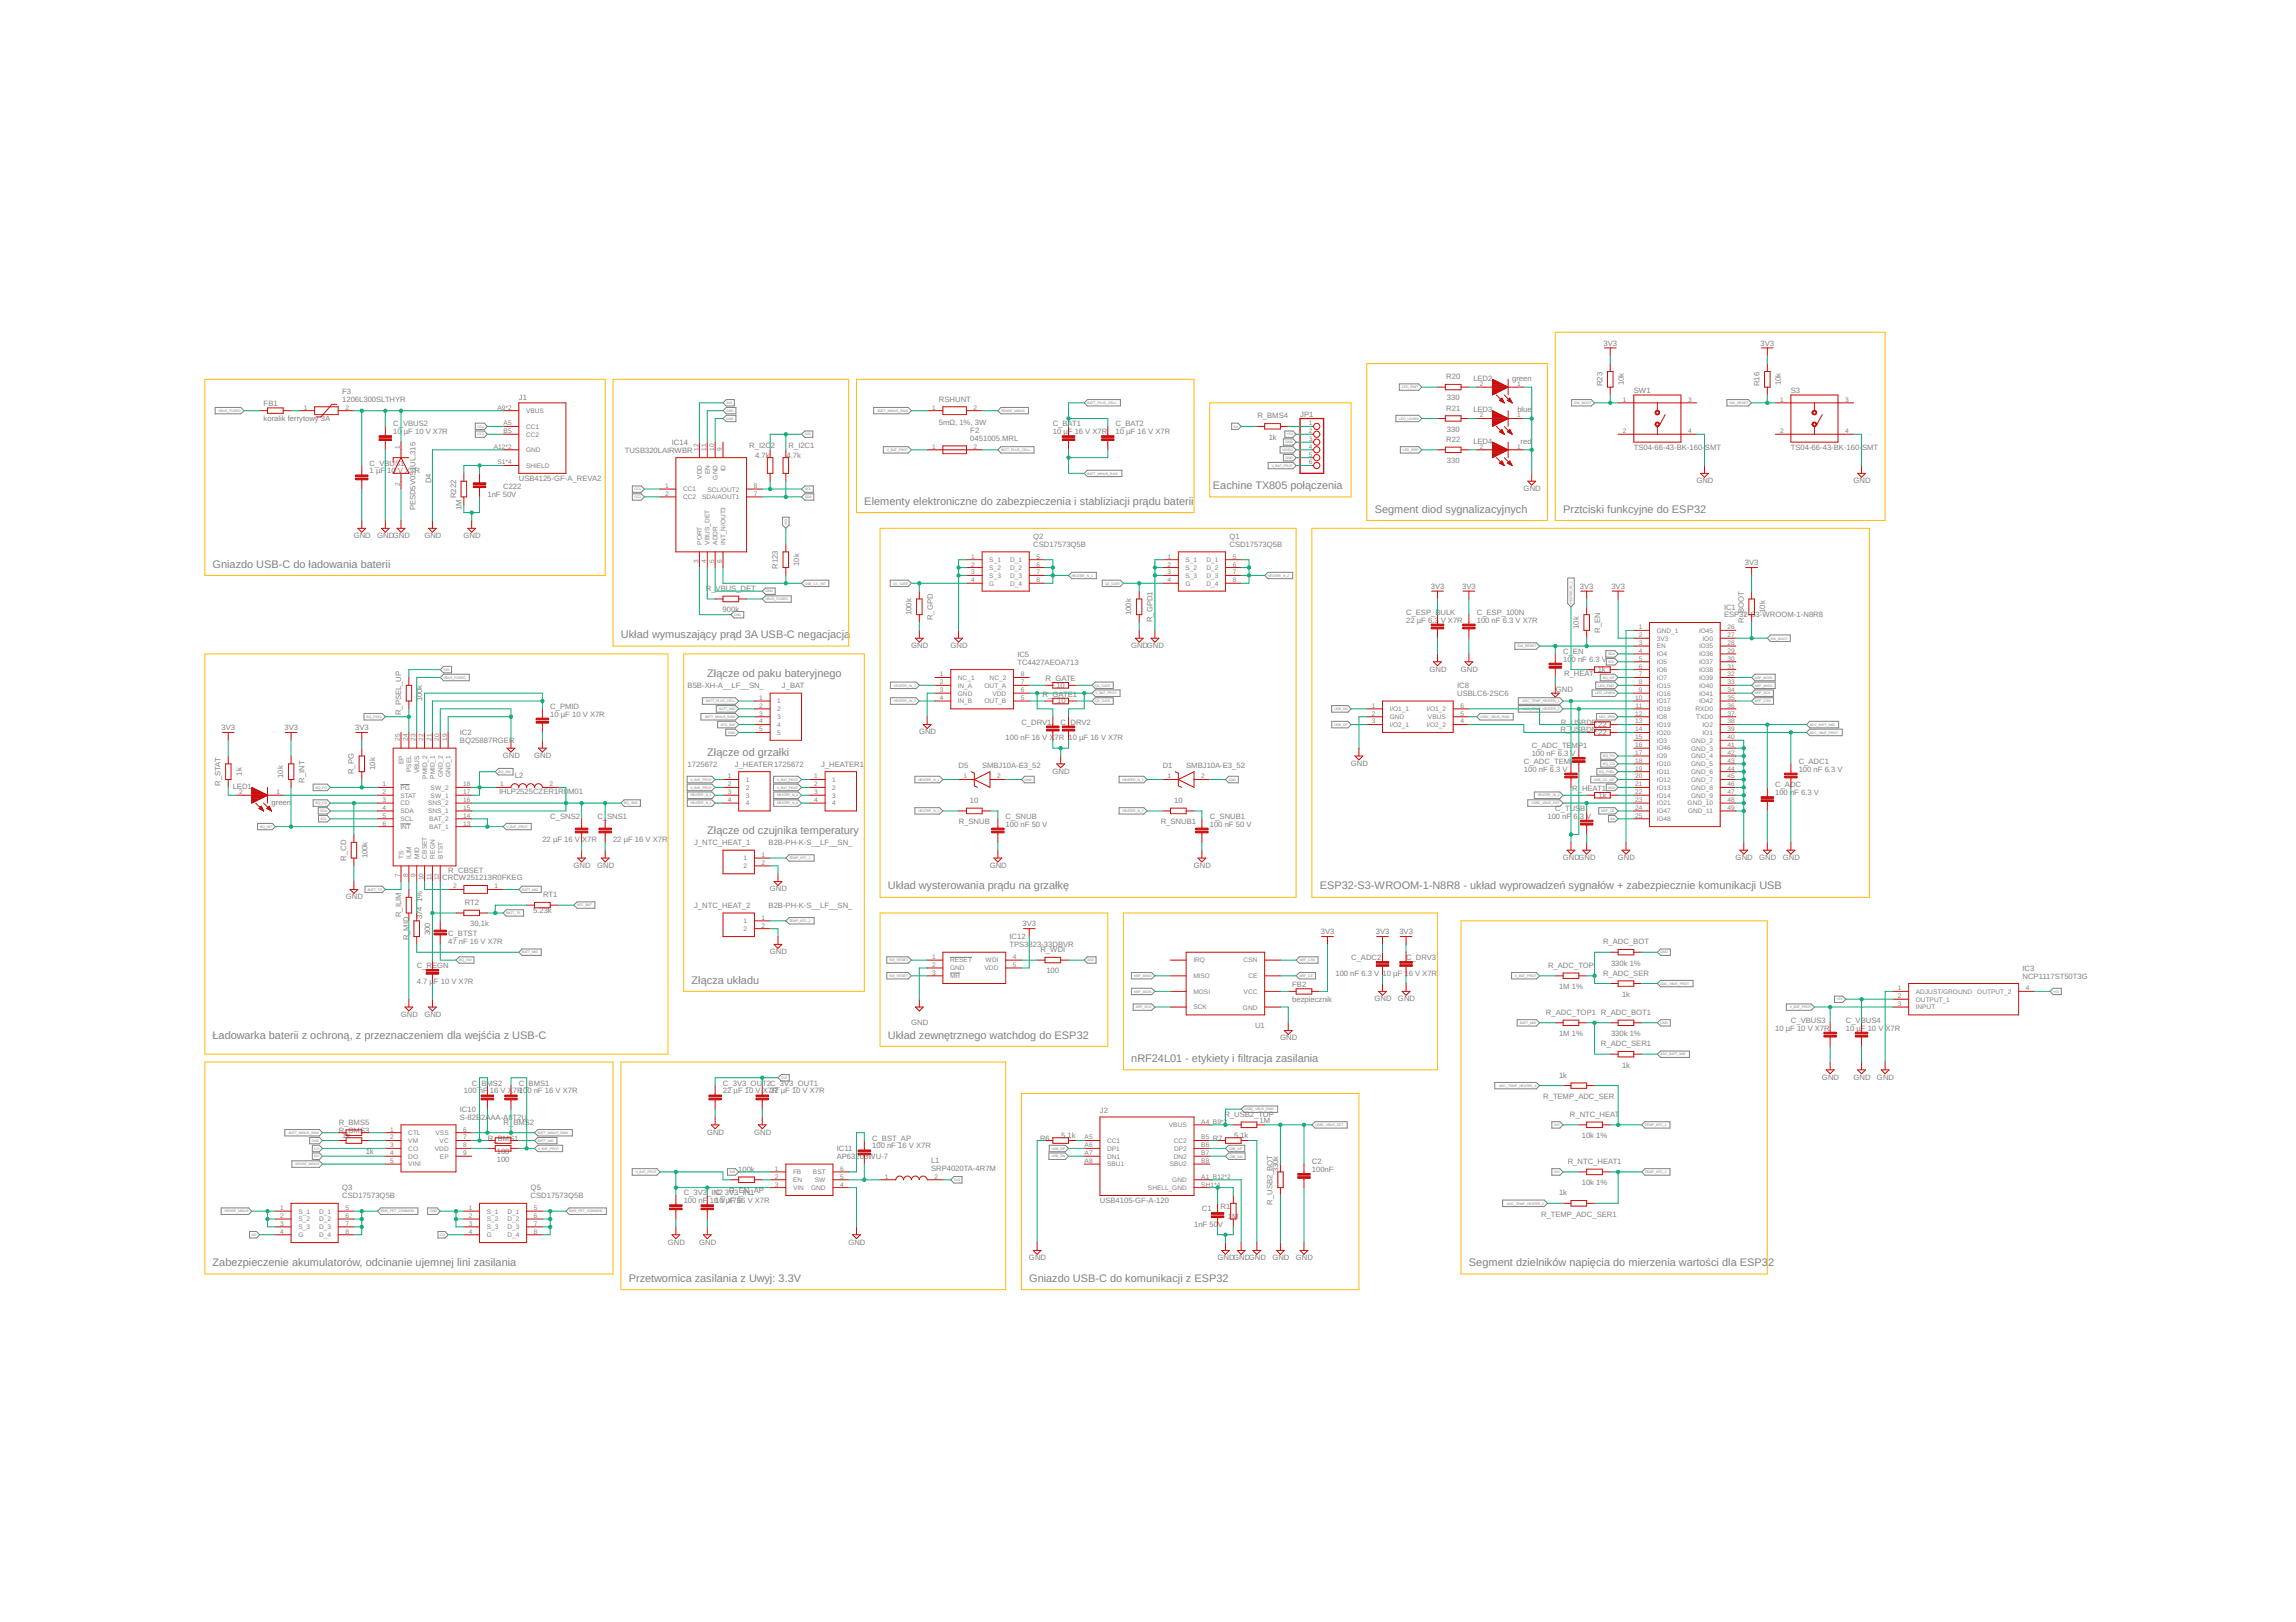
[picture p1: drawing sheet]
<svg xmlns="http://www.w3.org/2000/svg" width="297mm" height="210mm" viewBox="0 0 297 210" stroke-linecap="round" stroke-linejoin="round" font-family="sans-serif">
<defs><g id="words">
<g font-size="1.4" fill="#808080">
<text x="111.8" y="65.3">Elementy elektroniczne do zabezpieczenia i stabliziacji prądu baterii</text>
<text x="156.9" y="63.3">Eachine TX805 połączenia</text>
<text x="177.8" y="66.3">Segment diod sygnalizacyjnych</text>
<text x="202.2" y="66.3">Prztciski funkcyjne do ESP32</text>
<text x="27.5" y="73.5">Gniazdo USB-C do ładowania baterii</text>
<text x="80.3" y="82.6">Układ wymuszający prąd 3A USB-C negacjacja</text>
<text x="91.5" y="87.7">Złącze od paku bateryjnego</text>
<text x="91.5" y="97.8">Złącze od grzałki</text>
<text x="91.5" y="108">Złącze od czujnika temperatury</text>
<text x="114.9" y="115.1">Układ wysterowania prądu na grzałkę</text>
<text x="170.7" y="115.1">ESP32-S3-WROOM-1-N8R8 - układ wyprowadzeń sygnałów + zabezpiecznie komunikacji USB</text>
<text x="89.5" y="127.3">Złącza układu</text>
<text x="27.5" y="134.4">Ładowarka baterii z ochroną, z przeznaczeniem dla wejśćia z USB-C</text>
<text x="114.9" y="134.4">Układ zewnętrznego watchdog do ESP32</text>
<text x="146.4" y="137.4">nRF24L01 - etykiety i filtracja zasilania</text>
<text x="27.5" y="163.9">Zabezpieczenie akumulatorów, odcinanie ujemnej lini zasilania</text>
<text x="81.3" y="165.9">Przetwornica zasilania z Uwyj: 3.3V</text>
<text x="133.2" y="165.9">Gniazdo USB-C do komunikacji z ESP32</text>
<text x="190" y="163.9">Segment dzielników napięcia do mierzenia wartości dla ESP3</text>
<text x="228.7" y="163.9">2</text>
</g>
<g font-size="1" fill="#808080">
<text x="207.5" y="44.7">3V3</text>
<text x="227.8" y="44.7">3V3</text>
<text x="34.1" y="52.5">FB1</text>
<text x="44.3" y="52">1206L300SLTHYR</text>
<text x="44.3" y="51">F3</text>
<text x="67.1" y="51.8">J1</text>
<text x="121.5" y="52">RSHUNT</text>
<text x="168.2" y="53.9">JP1</text>
<text x="187.1" y="49.1">R20</text>
<text x="187.1" y="53.1">R21</text>
<text x="187.2" y="51.8">330</text>
<text x="190.6" y="49.3">LED2</text>
<text x="190.6" y="53.4">LED3</text>
<text x="195.6" y="49.3">green</text>
<text x="196.3" y="53.4">blue</text>
<text x="207.3" y="50" transform="rotate(-90 207.3 50)">R23</text>
<text x="210.1" y="49.9" transform="rotate(-90 210.1 49.9)">10k</text>
<text x="211.4" y="50.8">SW1</text>
<text x="227.6" y="50" transform="rotate(-90 227.6 50)">R16</text>
<text x="230.4" y="49.9" transform="rotate(-90 230.4 49.9)">10k</text>
<text x="231.7" y="50.8">S3</text>
<text x="34.1" y="54.5">koralik ferrytowy 3A</text>
<text x="50.9" y="56.2">10</text>
<text x="50.9" y="55.2">C_</text>
<text x="52.1" y="55.2">VBUS2</text>
<text x="52.2" y="56.2">µF 10 V X7R</text>
<text x="80.8" y="58.6">TUSB320LAIRWBR</text>
<text x="86.9" y="57.6">IC14</text>
<text x="96.9" y="57.9">R_I2C</text>
<text x="97.7" y="59.2">4.7k</text>
<text x="99.7" y="57.9">2</text>
<text x="101.7" y="59.2">4</text>
<text x="102" y="57.9">R_I2C1</text>
<text x="102.3" y="59.2">.7k</text>
<text x="121.5" y="55">5mΩ, 1%, 3W</text>
<text x="125.5" y="57.1">0451005.MRL</text>
<text x="125.5" y="56">F2</text>
<text x="136.2" y="56.2">10 µF 16 V X7R</text>
<text x="136.2" y="55.2">C_BAT1</text>
<text x="144.3" y="56.2">10 µF 16 V X7R</text>
<text x="144.3" y="55.2">C_BAT2</text>
<text x="162.7" y="54.2">R_BMS4</text>
<text x="164.1" y="56.9">1k</text>
<text x="187.1" y="57.2">R22</text>
<text x="187.2" y="55.9">330</text>
<text x="187.2" y="60">330</text>
<text x="190.6" y="57.4">LED4</text>
<text x="196.7" y="57.4">red</text>
<text x="211.4" y="58.2">TS04-66-43-BK-160-</text>
<text x="220.6" y="58.2">SMT</text>
<text x="231.7" y="58.2">TS04-66-43-BK-160-</text>
<text x="240.9" y="58.2">SMT</text>
<text x="47.8" y="61.3">1 µF</text>
<text x="47.8" y="60.3">C_VBUS1</text>
<text x="50.1" y="61.3">10 V X7R</text>
<text x="55.8" y="62.5" transform="rotate(-90 55.8 62.5)">D4</text>
<text x="59" y="64.5" transform="rotate(-90 59 64.5)">R222</text>
<text x="63.1" y="64.3">1nF 50V</text>
<text x="65.1" y="63.3">C222</text>
<text x="67.1" y="62.3">USB4125-GF-A_REVA2</text>
<text x="197.1" y="63.6">GND</text>
<text x="219.5" y="62.5">GND</text>
<text x="239.8" y="62.5">GND</text>
<text x="45.8" y="69.6">GND</text>
<text x="48.8" y="69.6">GNDGND</text>
<text x="53.8" y="66.1" transform="rotate(-90 53.8 66.1)">PESD5V0S1UL,315</text>
<text x="54.9" y="69.6">GND</text>
<text x="59.7" y="66" transform="rotate(-90 59.7 66)">1M</text>
<text x="60" y="69.6">GND</text>
<text x="133.7" y="70.8">CSD17573Q5B</text>
<text x="133.7" y="69.8">Q2</text>
<text x="159.1" y="70.8">CSD17573Q5B</text>
<text x="159.1" y="69.8">Q1</text>
<text x="91.3" y="76.5">R_VBUS_DET</text>
<text x="100.6" y="73.6" transform="rotate(-90 100.6 73.6)">R123</text>
<text x="103.4" y="73.2" transform="rotate(-90 103.4 73.2)">10k</text>
<text x="185.1" y="76.2">3V3</text>
<text x="189.2" y="76.2">3V3</text>
<text x="204.4" y="76.2">3V3</text>
<text x="208.5" y="76.2">3V3</text>
<text x="225.7" y="73.2">3V3</text>
<text x="93.5" y="79.3">900k</text>
<text x="117.9" y="83.9">GND</text>
<text x="117.9" y="79.6" transform="rotate(-90 117.9 79.6)">100k</text>
<text x="120.7" y="80.2" transform="rotate(-90 120.7 80.2)">R_GPD</text>
<text x="123" y="83.9">GND</text>
<text x="146.3" y="83.9">GNDGND</text>
<text x="146.4" y="79.6" transform="rotate(-90 146.4 79.6)">100k</text>
<text x="149.1" y="80.5" transform="rotate(-90 149.1 80.5)">R_GPD1</text>
<text x="181.9" y="80.6">22 µF 6.3 V X7R</text>
<text x="181.9" y="79.5">C_ESP_BULK</text>
<text x="191.1" y="80.6">100 nF 6.3 V X7R</text>
<text x="191.1" y="79.5">C_ESP_100N</text>
<text x="204.3" y="81.4" transform="rotate(-90 204.3 81.4)">10k</text>
<text x="207" y="81.9" transform="rotate(-90 207 81.9)">R_EN</text>
<text x="223.1" y="79.9">ESP32-S3-WROOM-1-N8R8</text>
<text x="223.1" y="78.9">IC1</text>
<text x="225.6" y="80.6" transform="rotate(-90 225.6 80.6)">R_BOOT</text>
<text x="228.3" y="79.3" transform="rotate(-90 228.3 79.3)">10k</text>
<text x="89" y="89">B5B-XH-A__LF__SN_</text>
<text x="101.2" y="89">J_BAT</text>
<text x="131.6" y="86">TC4427AEOA713</text>
<text x="131.6" y="85">IC5</text>
<text x="135.3" y="88.1">R_GATE</text>
<text x="136.7" y="89">10</text>
<text x="184.9" y="86.9">GND</text>
<text x="188.5" y="89">IC8</text>
<text x="189" y="86.9">GND</text>
<text x="201.3" y="89.6">GND</text>
<text x="202.2" y="85.6">10</text>
<text x="202.2" y="84.6">C_</text>
<text x="202.4" y="87.5">R_HEAT</text>
<text x="203.3" y="85.6">0 nF 6.3 V</text>
<text x="203.5" y="84.6">EN</text>
<text x="206.7" y="87">1k</text>
<text x="28.7" y="94.5">3V3</text>
<text x="36.8" y="94.5">3V3</text>
<text x="45.9" y="94.5">3V3</text>
<text x="51.9" y="92.6" transform="rotate(-90 51.9 92.6)">R_PSEL_UP</text>
<text x="54.6" y="90.8" transform="rotate(-90 54.6 90.8)">100k</text>
<text x="59.5" y="95.1">IC2</text>
<text x="71.2" y="92.8">10 µF 10 V X7R</text>
<text x="71.2" y="91.7">C_PMID</text>
<text x="118.9" y="95">GND</text>
<text x="130.1" y="95.8">100 nF 16 V X7R 10 µF 16 V X7R</text>
<text x="132.1" y="93.8">C_DRV1</text>
<text x="134.9" y="90.2">R_GATE1</text>
<text x="136.8" y="91">10</text>
<text x="137.2" y="93.8">C_DRV2</text>
<text x="188.5" y="90.1">USBLC6-2SC6</text>
<text x="201.9" y="94.8">R_US</text>
<text x="201.9" y="93.8">R_USBDP</text>
<text x="204.5" y="94.8">BDN</text>
<text x="206.8" y="94.1">22</text>
<text x="206.8" y="95.1">22</text>
<text x="28.5" y="101.7" transform="rotate(-90 28.5 101.7)">R_STAT</text>
<text x="31.3" y="100.4" transform="rotate(-90 31.3 100.4)">1k</text>
<text x="36.6" y="100.7" transform="rotate(-90 36.6 100.7)">10k</text>
<text x="39.4" y="101.3" transform="rotate(-90 39.4 101.3)">R_INT</text>
<text x="45.8" y="100.2" transform="rotate(-90 45.8 100.2)">R_PG</text>
<text x="48.5" y="99.6" transform="rotate(-90 48.5 99.6)">10k</text>
<text x="59.5" y="96.2">BQ25887RGER</text>
<text x="65.1" y="98.1">GND</text>
<text x="66.6" y="100.7">L2</text>
<text x="69.1" y="98.1">GND</text>
<text x="89" y="99.2">1725672</text>
<text x="95.1" y="99.2">J_HEATER1725672</text>
<text x="106.2" y="99.2">J_HEATER1</text>
<text x="124" y="99.4">D5</text>
<text x="127.1" y="99.4">SMBJ10A-E3_52</text>
<text x="136.2" y="100.1">GND</text>
<text x="150.4" y="99.4">D1</text>
<text x="153.5" y="99.4">SMBJ10A-E3_52</text>
<text x="174.8" y="99.1">GND</text>
<text x="197.1" y="99.9">100 nF 6.3 V</text>
<text x="197.1" y="98.8">C_ADC_TEMP</text>
<text x="198.2" y="97.8">100 nF 6.3 V</text>
<text x="198.2" y="96.8">C_ADC_TE</text>
<text x="203.3" y="96.8">MP1</text>
<text x="229.7" y="101.9">C_ADC</text>
<text x="232.7" y="99.9">100 nF 6.3 V</text>
<text x="232.7" y="98.8">C_ADC1</text>
<text x="30.1" y="102.1">LED1</text>
<text x="35.1" y="104.1">green</text>
<text x="64.6" y="102.8">IHLP2525CZER1R0</text>
<text x="71.2" y="106">C_SNS2</text>
<text x="73.5" y="102.8">M01</text>
<text x="77.3" y="106">C_</text>
<text x="78.6" y="106">SNS1</text>
<text x="124" y="106.7">R_SNUB</text>
<text x="125.5" y="103.9">10</text>
<text x="130.1" y="107">100 nF 50 V</text>
<text x="130.1" y="106">C_SNUB</text>
<text x="150.2" y="106.7">R_SNUB1</text>
<text x="151.9" y="103.9">10</text>
<text x="156.5" y="107">100 nF 50 V</text>
<text x="156.5" y="106">C_SNUB1</text>
<text x="200.2" y="106">100 nF</text>
<text x="201.2" y="104.9">C_TUS</text>
<text x="203.4" y="102.4">R_HEAT1</text>
<text x="203.6" y="106">6.</text>
<text x="204.4" y="106">3 V</text>
<text x="204.5" y="104.9">B</text>
<text x="206.8" y="103.2">1k</text>
<text x="229.7" y="102.9">100 nF 6.3 V</text>
<text x="44.8" y="111.4" transform="rotate(-90 44.8 111.4)">R_CD</text>
<text x="47.5" y="111.1" transform="rotate(-90 47.5 111.1)">100k</text>
<text x="57.2" y="113.9">CRCW251213R0FKEG</text>
<text x="58" y="112.9">R_CBSET</text>
<text x="70.2" y="109">22 µF 16 V X7R</text>
<text x="74.2" y="112.3">GND</text>
<text x="77.2" y="112.3">GND</text>
<text x="79.3" y="109">22 µF 16 V X7R</text>
<text x="89.8" y="109.4">J_NTC_HEAT_1</text>
<text x="99.4" y="109.4">B2B-PH-K-S__LF__SN_</text>
<text x="128" y="112.3">GND</text>
<text x="154.5" y="112.3">GND</text>
<text x="202.2" y="111.3">GNDGND</text>
<text x="209.3" y="111.3">GND</text>
<text x="224.5" y="111.3">GND</text>
<text x="227.6" y="111.3">GND</text>
<text x="230.6" y="111.3">GND</text>
<text x="44.7" y="116.4">GND</text>
<text x="51.9" y="118.7" transform="rotate(-90 51.9 118.7)">R_ILIM</text>
<text x="54.6" y="118.9" transform="rotate(-90 54.6 118.9)">374</text>
<text x="54.6" y="116.7" transform="rotate(-90 54.6 116.7)">1%</text>
<text x="60.1" y="117.1">RT2</text>
<text x="60.8" y="119.9">30,1k</text>
<text x="69" y="118.1">5.23k</text>
<text x="70.3" y="116.1">RT1</text>
<text x="89.8" y="117.5">J_NTC_HEAT_2</text>
<text x="99.4" y="117.5">B2B-PH-K-S__LF__SN_</text>
<text x="99.6" y="115.4">GND</text>
<text x="132.3" y="119.9">3V3</text>
<text x="52.9" y="121.7" transform="rotate(-90 52.9 121.7)">R_MID</text>
<text x="53.9" y="125.3">C_REGN</text>
<text x="55.7" y="121" transform="rotate(-90 55.7 121)">300</text>
<text x="58" y="122.2">47 nF 16 V X7R</text>
<text x="58" y="121.2">C_BTST</text>
<text x="99.6" y="123.5">GND</text>
<text x="130.6" y="122.6">TPS3823-33DBVR</text>
<text x="130.6" y="121.6">IC12</text>
<text x="134.6" y="123.2">R_WDI</text>
<text x="135.4" y="126">100</text>
<text x="170.9" y="120.9">3V3</text>
<text x="174.8" y="124.2">C_ADC2</text>
<text x="178" y="120.9">3V3</text>
<text x="181" y="120.9">3V3</text>
<text x="181.9" y="124.2">C_DRV3</text>
<text x="200.3" y="125.3">R_ADC_TOP</text>
<text x="207.4" y="122.2">R_ADC_BOT</text>
<text x="208.4" y="125">330k 1%</text>
<text x="261.7" y="125.6">IC3</text>
<text x="51.9" y="131.6">GND</text>
<text x="53.9" y="127.3">4.7 µ</text>
<text x="54.9" y="131.6">GND</text>
<text x="56.1" y="127.3">F 10 V X7R</text>
<text x="167.2" y="129.6">bezpiecznik</text>
<text x="167.2" y="127.7">FB2</text>
<text x="172.8" y="126.3">100 nF 6.3 V 10 µF 16 V X7R</text>
<text x="177.8" y="129.6">GND</text>
<text x="180.9" y="129.6">GND</text>
<text x="200" y="131.3">R_ADC_TOP1 R_ADC_BOT1</text>
<text x="201.7" y="128">1M 1%</text>
<text x="207.4" y="126.3">R_ADC_SER</text>
<text x="209.8" y="129">1k</text>
<text x="261.7" y="126.6">NCP1117ST50T3G</text>
<text x="117.9" y="132.6">GND</text>
<text x="162.4" y="133.1">U1</text>
<text x="165.6" y="134.6">GND</text>
<text x="201.7" y="134.1">1M 1%</text>
<text x="207.1" y="135.4">R_ADC_SER1</text>
<text x="208.4" y="134.1">330k 1%</text>
<text x="229.7" y="133.4">10 µF 10 V X7R</text>
<text x="231.7" y="132.4">C_VBUS3</text>
<text x="238.8" y="133.4">10 µF 10 V</text>
<text x="238.8" y="132.4">C_VBUS4</text>
<text x="243.9" y="133.4">X7R</text>
<text x="59.5" y="143.9">IC10</text>
<text x="60" y="141.5">100 nF 16 V X7R</text>
<text x="61" y="140.5">C_</text>
<text x="62.3" y="140.5">BMS2</text>
<text x="67.1" y="141.5">10</text>
<text x="67.1" y="140.5">C_</text>
<text x="68.2" y="141.5">0 nF 16 V X7R</text>
<text x="68.4" y="140.5">BMS1</text>
<text x="93.5" y="141.5">22 µF 10 V X72R2 µF 10 V X7R</text>
<text x="93.5" y="140.5">C_3V3_OUT2C_3V3_OUT1</text>
<text x="199.6" y="142.2">R_TEMP_ADC_SER</text>
<text x="201.7" y="139.5">1k</text>
<text x="209.8" y="138.2">1k</text>
<text x="235.7" y="139.7">GND</text>
<text x="239.8" y="139.7">GND</text>
<text x="242.8" y="139.7">GND</text>
<text x="43.8" y="146.6">R_BMS3</text>
<text x="43.8" y="145.6">R_BMS5</text>
<text x="44.3" y="147.3">1k</text>
<text x="47.3" y="149.3">1k</text>
<text x="59.5" y="144.9">S-82B</text>
<text x="62.3" y="144.9">2AAA-A8</text>
<text x="63.1" y="147.6">R_BMS1</text>
<text x="64.3" y="149.3">100</text>
<text x="65.2" y="145.6">R_BMS2</text>
<text x="66.3" y="144.9">T2U</text>
<text x="91.5" y="146.8">GND</text>
<text x="97.6" y="146.8">GND</text>
<text x="108.3" y="150">AP63203WU-7</text>
<text x="108.3" y="149">IC11</text>
<text x="112.8" y="148.6">100 nF 16 V X7R</text>
<text x="112.8" y="147.6">C_BST_AP</text>
<text x="134.5" y="147.6">R6</text>
<text x="137.3" y="147.3">5.1k</text>
<text x="142.3" y="144">J2</text>
<text x="156.9" y="147.6">R7</text>
<text x="158.4" y="144.6">R_USB2_TOP</text>
<text x="159.6" y="147.3">5.1k</text>
<text x="162.9" y="145.3">1M</text>
<text x="203.1" y="144.6">R_NTC_HEAT</text>
<text x="204.6" y="147.3">10k 1%</text>
<text x="44.3" y="155.1">CSD17573Q5B</text>
<text x="44.3" y="154.1">Q3</text>
<text x="64.3" y="150.4">100</text>
<text x="68.6" y="155.1">CSD17573Q5B</text>
<text x="68.6" y="154.1">Q5</text>
<text x="88.5" y="155.7">100 nF 1610VµXF7R</text>
<text x="88.5" y="154.7">C_3V3_IN2</text>
<text x="92.5" y="154.7">C_3V3_IN1</text>
<text x="94.3" y="154.4">R_EN_AP</text>
<text x="95.4" y="155.7">16 V X7R</text>
<text x="95.5" y="151.7">100k</text>
<text x="120.5" y="151.5">SRP4020TA-4R7M</text>
<text x="120.5" y="150.5">L1</text>
<text x="142.3" y="155.7">USB4105-GF-A-120</text>
<text x="164.6" y="155.9" transform="rotate(-90 164.6 155.9)">R_USB2_BOT</text>
<text x="165.4" y="151.7" transform="rotate(-90 165.4 151.7)">330k</text>
<text x="169.7" y="151.7">100nF</text>
<text x="169.7" y="150.6">C2</text>
<text x="201.7" y="154.7">1k</text>
<text x="202.8" y="150.6">R_NTC_HEAT1</text>
<text x="204.6" y="153.4">10k 1%</text>
<text x="86.4" y="161.1">GND</text>
<text x="90.5" y="161.1">GND</text>
<text x="109.8" y="161.1">GND</text>
<text x="154.5" y="158.8">1nF 50V</text>
<text x="155.5" y="156.7">C1</text>
<text x="157.9" y="156.4">R1</text>
<text x="158.9" y="157.8">1M</text>
<text x="199.4" y="157.5">R_TEMP_ADC_SER1</text>
<text x="133.1" y="163.1">GND</text>
<text x="157.5" y="163.1">GNDGNDGND</text>
<text x="164.6" y="163.1">GND</text>
<text x="167.7" y="163.1">GND</text>
</g>
<g font-size=".8" fill="#808080">
<text x="39.3" y="53">1</text>
<text x="44.7" y="53">2</text>
<text x="64.3" y="53">A9*2</text>
<text x="68.1" y="53.4">VBUS</text>
<text x="120.6" y="53">1</text>
<text x="126" y="53">2</text>
<text x="191.5" y="50">2</text>
<text x="196.3" y="50">1</text>
<text x="210" y="52">1</text>
<text x="218.4" y="52">3</text>
<text x="230.3" y="52">1</text>
<text x="238.7" y="52">3</text>
<text x="51.7" y="58.1" transform="rotate(-90 51.7 58.1)">1</text>
<text x="63.9" y="58.1">A12*2</text>
<text x="65.2" y="55">A5</text>
<text x="65.2" y="56">B5</text>
<text x="68.1" y="58.5">GND</text>
<text x="68.1" y="55.5">CC1</text>
<text x="68.1" y="56.5">CC2</text>
<text x="90.3" y="58.3" transform="rotate(-90 90.3 58.3)">12</text>
<text x="91.4" y="58.3" transform="rotate(-90 91.4 58.3)">11</text>
<text x="92.4" y="58.3" transform="rotate(-90 92.4 58.3)">10</text>
<text x="93.4" y="58.3" transform="rotate(-90 93.4 58.3)">9</text>
<text x="120.6" y="58.1">1</text>
<text x="126" y="58.1">2</text>
<text x="169.3" y="55">1</text>
<text x="169.3" y="56">2</text>
<text x="169.3" y="57.1">3</text>
<text x="169.3" y="58.1">4</text>
<text x="169.3" y="59.1">5</text>
<text x="191.5" y="54">2</text>
<text x="191.5" y="58.1">2</text>
<text x="196.3" y="54">1</text>
<text x="196.3" y="58.1">1</text>
<text x="210" y="56">2</text>
<text x="218.4" y="56">4</text>
<text x="230.3" y="56">2</text>
<text x="238.7" y="56">4</text>
<text x="51.7" y="62.9" transform="rotate(-90 51.7 62.9)">2</text>
<text x="64.3" y="60.1">S1*4</text>
<text x="68.1" y="60.6">SHIELD</text>
<text x="86" y="63.2">1</text>
<text x="86" y="64.2">2</text>
<text x="88.4" y="63.6">CC1</text>
<text x="88.4" y="64.6">CC2</text>
<text x="90.8" y="62" transform="rotate(-90 90.8 62)">VDD</text>
<text x="90.8" y="64.6">SDA/AOUT1</text>
<text x="91.5" y="63.6">SCL/OUT2</text>
<text x="91.8" y="61.4" transform="rotate(-90 91.8 61.4)">EN</text>
<text x="92.8" y="62.1" transform="rotate(-90 92.8 62.1)">GND</text>
<text x="93.8" y="61" transform="rotate(-90 93.8 61)">ID</text>
<text x="97.5" y="64.2">7</text>
<text x="97.5" y="63.2">8</text>
<text x="169.3" y="60.1">6</text>
<text x="90.8" y="70.5" transform="rotate(-90 90.8 70.5)">PORT</text>
<text x="91.8" y="70.5" transform="rotate(-90 91.8 70.5)">VBUS_DET</text>
<text x="92.8" y="70.5" transform="rotate(-90 92.8 70.5)">ADDR</text>
<text x="93.8" y="70.5" transform="rotate(-90 93.8 70.5)">INT_N/OUT3</text>
<text x="90.3" y="72.8" transform="rotate(-90 90.3 72.8)">3</text>
<text x="91.4" y="72.8" transform="rotate(-90 91.4 72.8)">4</text>
<text x="92.4" y="72.8" transform="rotate(-90 92.4 72.8)">5</text>
<text x="93.4" y="72.8" transform="rotate(-90 93.4 72.8)">6</text>
<text x="125.7" y="72.3">1</text>
<text x="125.7" y="73.3">2</text>
<text x="125.7" y="74.3">3</text>
<text x="125.7" y="75.3">4</text>
<text x="128" y="72.7">S_1</text>
<text x="128" y="73.8">S_2</text>
<text x="128" y="74.8">S_3</text>
<text x="128" y="75.8">G</text>
<text x="130.7" y="72.7">D_1</text>
<text x="130.7" y="73.8">D_2</text>
<text x="130.7" y="74.8">D_3</text>
<text x="130.7" y="75.8">D_4</text>
<text x="134.1" y="72.3">5</text>
<text x="134.1" y="73.3">6</text>
<text x="134.1" y="74.3">7</text>
<text x="134.1" y="75.3">8</text>
<text x="151.1" y="72.3">1</text>
<text x="151.1" y="73.3">2</text>
<text x="151.1" y="74.3">3</text>
<text x="151.1" y="75.3">4</text>
<text x="153.4" y="72.7">S_1</text>
<text x="153.4" y="73.8">S_2</text>
<text x="153.4" y="74.8">S_3</text>
<text x="153.4" y="75.8">G</text>
<text x="156.1" y="72.7">D_1</text>
<text x="156.1" y="73.8">D_2</text>
<text x="156.1" y="74.8">D_3</text>
<text x="156.1" y="75.8">D_4</text>
<text x="159.5" y="72.3">5</text>
<text x="159.5" y="73.3">6</text>
<text x="159.5" y="74.3">7</text>
<text x="159.5" y="75.3">8</text>
<text x="212" y="81.4">1</text>
<text x="212" y="82.5">2</text>
<text x="212" y="83.5">3</text>
<text x="214.3" y="81.9">GND_1</text>
<text x="214.3" y="82.9">3V3</text>
<text x="214.3" y="83.9">EN</text>
<text x="219.8" y="81.9">IO45</text>
<text x="219.8" y="83.9">IO35</text>
<text x="220.3" y="82.9">IO0</text>
<text x="223.5" y="81.4">26</text>
<text x="223.5" y="82.5">27</text>
<text x="223.5" y="83.5">28</text>
<text x="121.6" y="87.5">1</text>
<text x="121.6" y="88.5">2</text>
<text x="121.6" y="89.6">3</text>
<text x="123.9" y="88">NC_1</text>
<text x="123.9" y="89">IN_A</text>
<text x="127.4" y="89">OUT_A</text>
<text x="128" y="88">NC_2</text>
<text x="132.1" y="87.5">8</text>
<text x="132.1" y="88.5">7</text>
<text x="132.1" y="89.6">6</text>
<text x="212" y="84.5">4</text>
<text x="212" y="85.5">5</text>
<text x="212" y="86.5">6</text>
<text x="212" y="87.5">7</text>
<text x="212" y="88.5">8</text>
<text x="212" y="89.6">9</text>
<text x="214.3" y="84.9">IO4</text>
<text x="214.3" y="85.9">IO5</text>
<text x="214.3" y="87">IO6</text>
<text x="214.3" y="88">IO7</text>
<text x="214.3" y="89">IO15</text>
<text x="219.8" y="84.9">IO36</text>
<text x="219.8" y="86">IO37</text>
<text x="219.8" y="87">IO38</text>
<text x="219.8" y="88">IO39</text>
<text x="219.8" y="89">IO40</text>
<text x="223.5" y="84.5">29</text>
<text x="223.5" y="85.5">30</text>
<text x="223.5" y="86.5">31</text>
<text x="223.5" y="87.5">32</text>
<text x="223.5" y="88.5">33</text>
<text x="223.5" y="89.6">34</text>
<text x="51.7" y="95.9" transform="rotate(-90 51.7 95.9)">25</text>
<text x="52.8" y="95.9" transform="rotate(-90 52.8 95.9)">24</text>
<text x="53.8" y="95.9" transform="rotate(-90 53.8 95.9)">23</text>
<text x="54.8" y="95.9" transform="rotate(-90 54.8 95.9)">22</text>
<text x="55.8" y="95.9" transform="rotate(-90 55.8 95.9)">21</text>
<text x="56.8" y="95.9" transform="rotate(-90 56.8 95.9)">20</text>
<text x="57.8" y="95.9" transform="rotate(-90 57.8 95.9)">19</text>
<text x="98.2" y="90.6">1</text>
<text x="98.2" y="91.6">2</text>
<text x="98.2" y="92.6">3</text>
<text x="98.2" y="93.6">4</text>
<text x="98.2" y="94.6">5</text>
<text x="100.6" y="91">1</text>
<text x="100.6" y="92">2</text>
<text x="100.6" y="93.1">3</text>
<text x="100.6" y="94.1">4</text>
<text x="100.6" y="95.1">5</text>
<text x="121.6" y="90.6">4</text>
<text x="123.9" y="90">GND</text>
<text x="123.9" y="91">IN_B</text>
<text x="127.4" y="91">OUT_B</text>
<text x="128.4" y="90">VDD</text>
<text x="132.1" y="90.6">5</text>
<text x="177.5" y="91.6">1</text>
<text x="177.5" y="92.6">2</text>
<text x="177.5" y="93.6">3</text>
<text x="179.8" y="92">I/O1_1</text>
<text x="179.8" y="93.1">GND</text>
<text x="179.8" y="94.1">I/O2_1</text>
<text x="184.6" y="92">I/O1_2</text>
<text x="184.6" y="94.1">I/O2_2</text>
<text x="184.7" y="93.1">VBUS</text>
<text x="188.9" y="91.6">6</text>
<text x="188.9" y="92.6">5</text>
<text x="188.9" y="93.6">4</text>
<text x="211.5" y="90.6">10</text>
<text x="211.5" y="92.6">12</text>
<text x="211.5" y="93.6">13</text>
<text x="211.5" y="94.6">14</text>
<text x="211.5" y="95.7">15</text>
<text x="211.6" y="91.6">11</text>
<text x="214.3" y="90">IO16</text>
<text x="214.3" y="91">IO17</text>
<text x="214.3" y="92">IO18</text>
<text x="214.3" y="93.1">IO8</text>
<text x="214.3" y="94.1">IO19</text>
<text x="214.3" y="95.1">IO20</text>
<text x="219.3" y="92">RXD0</text>
<text x="219.5" y="93.1">TXD0</text>
<text x="219.8" y="90">IO41</text>
<text x="219.8" y="91">IO42</text>
<text x="220.3" y="94.1">IO2</text>
<text x="220.3" y="95.1">IO1</text>
<text x="223.5" y="90.6">35</text>
<text x="223.5" y="91.6">36</text>
<text x="223.5" y="92.6">37</text>
<text x="223.5" y="93.6">38</text>
<text x="223.5" y="94.6">39</text>
<text x="223.5" y="95.7">40</text>
<text x="49.5" y="101.8">1</text>
<text x="52.2" y="98.9" transform="rotate(-90 52.2 98.9)">EP</text>
<text x="53.2" y="99.9" transform="rotate(-90 53.2 99.9)">PSEL</text>
<text x="54.2" y="100.1" transform="rotate(-90 54.2 100.1)">VBUS</text>
<text x="55.2" y="100.8" transform="rotate(-90 55.2 100.8)">PMID_2</text>
<text x="56.3" y="100.8" transform="rotate(-90 56.3 100.8)">PMID_1</text>
<text x="57.3" y="100.6" transform="rotate(-90 57.3 100.6)">GND_2</text>
<text x="58.3" y="100.6" transform="rotate(-90 58.3 100.6)">GND_1</text>
<text x="59.9" y="101.8">18</text>
<text x="64.7" y="101.8">1</text>
<text x="71.1" y="101.8">2</text>
<text x="94.2" y="100.7">1</text>
<text x="94.2" y="101.8">2</text>
<text x="96.5" y="101.2">1</text>
<text x="105.3" y="100.7">1</text>
<text x="105.3" y="101.8">2</text>
<text x="107.7" y="101.2">1</text>
<text x="124.6" y="100.7">1</text>
<text x="129" y="100.7">2</text>
<text x="151.1" y="100.7">1</text>
<text x="155.4" y="100.7">2</text>
<text x="211.5" y="96.7">16</text>
<text x="211.5" y="97.7">17</text>
<text x="211.5" y="98.7">18</text>
<text x="211.5" y="99.7">19</text>
<text x="211.5" y="100.7">20</text>
<text x="211.5" y="101.8">21</text>
<text x="214.3" y="96.1">IO3</text>
<text x="214.3" y="97.1">IO46</text>
<text x="214.3" y="98.1">IO9</text>
<text x="214.3" y="99.2">IO10</text>
<text x="214.3" y="100.2">IO11</text>
<text x="214.3" y="101.2">IO12</text>
<text x="218.8" y="96.1">GND_2</text>
<text x="218.8" y="97.1">GND_3</text>
<text x="218.8" y="98.1">GND_4</text>
<text x="218.8" y="99.2">GND_5</text>
<text x="218.8" y="100.2">GND_6</text>
<text x="218.8" y="101.2">GND_7</text>
<text x="223.5" y="96.7">41</text>
<text x="223.5" y="97.7">42</text>
<text x="223.5" y="98.7">43</text>
<text x="223.5" y="99.7">44</text>
<text x="223.5" y="100.7">45</text>
<text x="223.5" y="101.8">46</text>
<text x="31" y="102.8">2</text>
<text x="35.8" y="102.8">1</text>
<text x="49.5" y="102.8">2</text>
<text x="49.5" y="103.8">3</text>
<text x="49.5" y="104.8">4</text>
<text x="49.5" y="105.8">5</text>
<text x="49.5" y="106.8">6</text>
<text x="51.8" y="102.2">PG</text>
<text x="51.8" y="103.2">STAT</text>
<text x="51.8" y="104.2">CD</text>
<text x="51.8" y="105.2">SDA</text>
<text x="51.8" y="106.3">SCL</text>
<text x="51.8" y="107.3">INT</text>
<text x="55.4" y="104.2">SNS_2</text>
<text x="55.4" y="105.2">SNS_1</text>
<text x="55.5" y="106.3">BAT_2</text>
<text x="55.5" y="107.3">BAT_1</text>
<text x="55.7" y="102.2">SW_2</text>
<text x="55.7" y="103.2">SW_1</text>
<text x="59.9" y="102.8">17</text>
<text x="59.9" y="103.8">16</text>
<text x="59.9" y="104.8">15</text>
<text x="59.9" y="105.8">14</text>
<text x="59.9" y="106.8">13</text>
<text x="94.2" y="102.8">3</text>
<text x="94.2" y="103.8">4</text>
<text x="96.5" y="102.2">2</text>
<text x="96.5" y="103.2">3</text>
<text x="96.5" y="104.2">4</text>
<text x="105.3" y="102.8">3</text>
<text x="105.3" y="103.8">4</text>
<text x="107.7" y="102.2">2</text>
<text x="107.7" y="103.2">3</text>
<text x="107.7" y="104.2">4</text>
<text x="211.5" y="102.8">22</text>
<text x="211.5" y="103.8">23</text>
<text x="211.5" y="104.8">24</text>
<text x="211.5" y="105.8">25</text>
<text x="214.3" y="102.2">IO13</text>
<text x="214.3" y="103.2">IO14</text>
<text x="214.3" y="104.2">IO21</text>
<text x="214.3" y="105.2">IO47</text>
<text x="214.3" y="106.3">IO48</text>
<text x="218.3" y="104.2">GND_10</text>
<text x="218.4" y="105.2">GND_11</text>
<text x="218.8" y="102.2">GND_8</text>
<text x="218.8" y="103.2">GND_9</text>
<text x="223.5" y="102.8">47</text>
<text x="223.5" y="103.8">48</text>
<text x="223.5" y="104.8">49</text>
<text x="51.7" y="113.5" transform="rotate(-90 51.7 113.5)">7</text>
<text x="52.2" y="111.1" transform="rotate(-90 52.2 111.1)">TS</text>
<text x="52.8" y="113.5" transform="rotate(-90 52.8 113.5)">8</text>
<text x="53.2" y="111.1" transform="rotate(-90 53.2 111.1)">ILIM</text>
<text x="53.8" y="113.5" transform="rotate(-90 53.8 113.5)">9</text>
<text x="54.2" y="111.1" transform="rotate(-90 54.2 111.1)">MID</text>
<text x="54.8" y="113.9" transform="rotate(-90 54.8 113.9)">10</text>
<text x="55.2" y="111.1" transform="rotate(-90 55.2 111.1)">CBSET</text>
<text x="55.8" y="113.9" transform="rotate(-90 55.8 113.9)">11</text>
<text x="56.3" y="111.1" transform="rotate(-90 56.3 111.1)">REGN</text>
<text x="56.8" y="113.9" transform="rotate(-90 56.8 113.9)">12</text>
<text x="57.3" y="111.1" transform="rotate(-90 57.3 111.1)">BTST</text>
<text x="96.2" y="111.3">1</text>
<text x="96.2" y="112.4">2</text>
<text x="98.5" y="110.9">1</text>
<text x="98.5" y="111.9">2</text>
<text x="58.6" y="115">2</text>
<text x="64" y="115">1</text>
<text x="96.2" y="119.5">1</text>
<text x="98.5" y="119">1</text>
<text x="96.2" y="120.5">2</text>
<text x="98.5" y="120">2</text>
<text x="120.6" y="124.1">1</text>
<text x="120.6" y="125.1">2</text>
<text x="122.9" y="124.5">RESET</text>
<text x="122.9" y="125.6">GND</text>
<text x="127.4" y="125.6">VDD</text>
<text x="127.5" y="124.5">WDI</text>
<text x="131" y="124.1">4</text>
<text x="131" y="125.1">5</text>
<text x="154.4" y="124.5">IRQ</text>
<text x="160.9" y="124.5">CSN</text>
<text x="120.6" y="126.1">3</text>
<text x="122.9" y="126.6">MR</text>
<text x="154.4" y="130.6">SCK</text>
<text x="154.4" y="128.6">MOSI</text>
<text x="154.4" y="126.6">MISO</text>
<text x="160.8" y="130.6">GND</text>
<text x="160.9" y="128.6">VCC</text>
<text x="161.5" y="126.6">CE</text>
<text x="245.5" y="128.2">1</text>
<text x="245.5" y="129.2">2</text>
<text x="245.5" y="130.2">3</text>
<text x="247.9" y="128.6">ADJUST/GROUND</text>
<text x="247.9" y="129.6">OUTPUT_1</text>
<text x="247.9" y="130.6">INPUT</text>
<text x="255.8" y="128.6">OUTPUT_2</text>
<text x="262.1" y="128.2">4</text>
<text x="50.5" y="146.4">1</text>
<text x="50.5" y="147.5">2</text>
<text x="50.5" y="148.5">3</text>
<text x="50.5" y="149.5">4</text>
<text x="52.8" y="146.9">CTL</text>
<text x="52.8" y="147.9">VM</text>
<text x="52.8" y="148.9">CO</text>
<text x="52.8" y="149.9">DO</text>
<text x="56.3" y="148.9">VDD</text>
<text x="56.3" y="146.9">VSS</text>
<text x="56.9" y="147.9">VC</text>
<text x="56.9" y="149.9">EP</text>
<text x="59.9" y="146.4">6</text>
<text x="59.9" y="147.5">7</text>
<text x="59.9" y="148.5">8</text>
<text x="59.9" y="149.5">9</text>
<text x="140.3" y="147.5">A5</text>
<text x="140.3" y="148.5">A6</text>
<text x="140.3" y="149.5">A7</text>
<text x="143.2" y="147.9">CC1</text>
<text x="143.2" y="148.9">DP1</text>
<text x="143.2" y="149.9">DN1</text>
<text x="151.2" y="145.9">VBUS</text>
<text x="151.9" y="147.9">CC2</text>
<text x="151.9" y="149.9">DN2</text>
<text x="151.9" y="148.9">DP2</text>
<text x="155.4" y="145.4">A4_B9*2</text>
<text x="155.4" y="147.5">B5</text>
<text x="155.4" y="148.5">B6</text>
<text x="155.4" y="149.5">B7</text>
<text x="50.5" y="150.5">5</text>
<text x="52.8" y="151">VINI</text>
<text x="100.3" y="151.5">1</text>
<text x="100.3" y="152.5">2</text>
<text x="100.3" y="153.6">3</text>
<text x="102.6" y="152">FB</text>
<text x="102.6" y="153">EN</text>
<text x="102.6" y="154">VIN</text>
<text x="104.9" y="154">GND</text>
<text x="105.2" y="152">BST</text>
<text x="105.4" y="153">SW</text>
<text x="108.7" y="153.6">4</text>
<text x="108.7" y="152.5">5</text>
<text x="108.7" y="151.5">6</text>
<text x="114.5" y="152.5">1</text>
<text x="120.9" y="152.5">2</text>
<text x="140.3" y="150.5">A8</text>
<text x="143.2" y="151">SBU1</text>
<text x="148.5" y="154">SHELL_GND</text>
<text x="151.3" y="151">SBU2</text>
<text x="151.7" y="153">GND</text>
<text x="155.4" y="150.5">B8</text>
<text x="155.4" y="152.5">A1_B12*2</text>
<text x="155.4" y="153.6">SH1*4</text>
<text x="36.3" y="156.6">1</text>
<text x="36.3" y="157.6">2</text>
<text x="36.3" y="158.6">3</text>
<text x="36.3" y="159.6">4</text>
<text x="38.6" y="157">S_1</text>
<text x="38.6" y="158.1">S_2</text>
<text x="38.6" y="159.1">S_3</text>
<text x="38.6" y="160.1">G</text>
<text x="41.3" y="157">D_1</text>
<text x="41.3" y="158.1">D_2</text>
<text x="41.3" y="159.1">D_3</text>
<text x="41.3" y="160.1">D_4</text>
<text x="44.7" y="156.6">5</text>
<text x="44.7" y="157.6">6</text>
<text x="44.7" y="158.6">7</text>
<text x="44.7" y="159.6">8</text>
<text x="60.6" y="156.6">1</text>
<text x="60.6" y="157.6">2</text>
<text x="60.6" y="158.6">3</text>
<text x="60.6" y="159.6">4</text>
<text x="63" y="157">S_1</text>
<text x="63" y="158.1">S_2</text>
<text x="63" y="159.1">S_3</text>
<text x="63" y="160.1">G</text>
<text x="65.7" y="157">D_1</text>
<text x="65.7" y="158.1">D_2</text>
<text x="65.7" y="159.1">D_3</text>
<text x="65.7" y="160.1">D_4</text>
<text x="69.1" y="156.6">5</text>
<text x="69.1" y="157.6">6</text>
<text x="69.1" y="158.6">7</text>
<text x="69.1" y="159.6">8</text>
</g>
<g font-size=".4" fill="#808080">
<text x="28.3" y="53.3">VBUS_FUSED</text>
<text x="94" y="53.3">GND</text>
<text x="94" y="52.3">3V3</text>
<text x="113.6" y="53.3">BATT_MINUS_RAW</text>
<text x="129.5" y="53.3">SENSE_MINUS</text>
<text x="140.7" y="52.3">BATT_PLUS_CELL</text>
<text x="181.4" y="50.2">LED_EMIT</text>
<text x="203.7" y="52.3">SW_BOOT</text>
<text x="223.7" y="52.3">SW_RESET</text>
<text x="61.8" y="55.3">CC1</text>
<text x="61.8" y="56.3">CC2</text>
<text x="94" y="54.3">GND</text>
<text x="104.1" y="56.3">3V3</text>
<text x="114.7" y="58.4">V_BAT_PROT</text>
<text x="129.5" y="58.4">BATT_PLUS_CELL</text>
<text x="159.6" y="55.3">SA</text>
<text x="165.9" y="58.4">VIDEO</text>
<text x="166.3" y="57.4">GND</text>
<text x="166.3" y="59.4">GND</text>
<text x="166.5" y="56.3">+5V</text>
<text x="181" y="54.3">LED_LEARN</text>
<text x="181.5" y="58.4">LED_ERR</text>
<text x="82.1" y="63.5">CC1</text>
<text x="82.1" y="64.5">CC2</text>
<text x="104.1" y="64.5">SDA</text>
<text x="104.1" y="63.5">SCL</text>
<text x="140.7" y="61.4">BATT_MINUS_RAW</text>
<text x="164.5" y="60.4">V_BAT_PROT</text>
<text x="101.8" y="68" transform="rotate(-90 101.8 68)">3V3</text>
<text x="99" y="76.7">GND</text>
<text x="99" y="77.7">VBUS_FUSED</text>
<text x="104.1" y="75.6">USB_CC_INT</text>
<text x="115.5" y="75.6">Q1_GATE</text>
<text x="138.6" y="74.6">HEATER_N_1</text>
<text x="143" y="75.6">Q2_GATE</text>
<text x="164" y="74.6">HEATER_N_2</text>
<text x="95" y="79.7">GND</text>
<text x="196.3" y="83.8">SW_RESET</text>
<text x="203.4" y="78.1" transform="rotate(-90 203.4 78.1)">HEATER_IN_1</text>
<text x="229.1" y="82.8">SW_BOOT</text>
<text x="57.4" y="86.8">3V3</text>
<text x="57.4" y="87.8">VBUS_FUSED</text>
<text x="115.6" y="88.8">HEATER_IN_1</text>
<text x="141.7" y="89.9">V_BAT_PROT</text>
<text x="141.7" y="88.9">Q1_GATE</text>
<text x="206.4" y="89.9">LED_LEARN</text>
<text x="206.8" y="88.8">LED_EMIT</text>
<text x="207.4" y="87.8">BQ_INT</text>
<text x="208" y="84.8">SDA</text>
<text x="208.1" y="85.8">SCL</text>
<text x="227" y="87.8">NRF_MOSI</text>
<text x="227" y="88.9">NRF_MISO</text>
<text x="227" y="89.9">NRF_SCK</text>
<text x="47.4" y="92.9">BQ_PSEL</text>
<text x="91.2" y="92.9">BATT_MINUS_RAW</text>
<text x="91.3" y="90.9">BATT_PLUS_CELL</text>
<text x="93.1" y="91.9">BATT_MID</text>
<text x="93.2" y="93.9">NTC_BAT</text>
<text x="94.2" y="94.9">GND</text>
<text x="115.6" y="90.9">HEATER_IN_2</text>
<text x="141.7" y="90.9">Q2_GATE</text>
<text x="172.6" y="91.9">USB_DN</text>
<text x="172.6" y="93.9">USB_DP</text>
<text x="191.5" y="92.9">USB2_VBUS_RAW</text>
<text x="197" y="90.9">ADC_TEMP_HEATER_1</text>
<text x="197" y="91.9">ADC_TEMP_HEATER_2</text>
<text x="206.9" y="92.9">LED_ERR</text>
<text x="227" y="90.9">NRF_CSN</text>
<text x="234.1" y="94.9">ADC_VBAT_PROT</text>
<text x="234.1" y="93.9">ADC_BATT_MID</text>
<text x="64.5" y="100">BQ_SW</text>
<text x="89.3" y="101">V_BAT_PROT</text>
<text x="100.5" y="101">V_BAT_PROT</text>
<text x="118.8" y="101">HEATER_N_1</text>
<text x="132.6" y="101">GND</text>
<text x="145.2" y="101">HEATER_N_2</text>
<text x="159" y="101">GND</text>
<text x="206.2" y="101">USB_CC_INT</text>
<text x="206.9" y="100">BQ_PSEL</text>
<text x="207.4" y="98">BQ_PG</text>
<text x="207.4" y="99">BQ_CD</text>
<text x="33.7" y="107.1">BQ_INT</text>
<text x="40.8" y="102">BQ_PG</text>
<text x="40.8" y="104.1">BQ_CD</text>
<text x="41.4" y="105.1">SDA</text>
<text x="41.5" y="106.1">SCL</text>
<text x="65.5" y="107.1">V_BAT_PROT</text>
<text x="80.7" y="104.1">BQ_SNS</text>
<text x="89.3" y="102">V_BAT_PROT</text>
<text x="89.4" y="103.1">HEATER_N_1</text>
<text x="89.4" y="104.1">HEATER_N_1</text>
<text x="100.5" y="102">V_BAT_PROT</text>
<text x="100.5" y="103.1">HEATER_N_2</text>
<text x="100.5" y="104.1">HEATER_N_2</text>
<text x="118.8" y="105.1">HEATER_N_1</text>
<text x="145.2" y="105.1">HEATER_N_2</text>
<text x="198.1" y="104.1">USB2_VBUS_DET</text>
<text x="198.9" y="103.1">HEATER_IN_2</text>
<text x="207.2" y="105.1">NRF_CE</text>
<text x="208" y="102">WDI</text>
<text x="208.4" y="106.1">SA</text>
<text x="102.1" y="111.2">TEMP_NTC_1</text>
<text x="47.6" y="115.3">BATT_TS</text>
<text x="65.5" y="118.3">BATT_TS</text>
<text x="67.5" y="115.3">BATT_MID</text>
<text x="74.7" y="117.3">NTC_BAT</text>
<text x="102.1" y="119.3">TEMP_NTC_2</text>
<text x="59.4" y="124.4">BQ_SW</text>
<text x="67.5" y="123.4">BATT_MID</text>
<text x="115" y="124.4">SW_RESET</text>
<text x="140.7" y="124.4">WDI</text>
<text x="168.1" y="124.4">NRF_CSN</text>
<text x="214.8" y="123.4">GND</text>
<text x="115" y="126.4">SW_RESET</text>
<text x="146.7" y="128.5">NRF_MOSI</text>
<text x="146.7" y="126.4">NRF_MISO</text>
<text x="146.9" y="130.5">NRF_SCK</text>
<text x="168.1" y="126.4">NRF_CE</text>
<text x="196" y="126.4">V_BAT_PROT</text>
<text x="214.8" y="127.4">ADC_VBAT_PROT</text>
<text x="231.5" y="130.5">V_BAT_PROT</text>
<text x="237.6" y="129.5">+5V</text>
<text x="265.6" y="128.5">+5V</text>
<text x="196.7" y="132.5">BATT_MID</text>
<text x="214.8" y="132.5">GND</text>
<text x="214.8" y="136.6">ADC_BATT_MID</text>
<text x="101.1" y="139.6">3V3</text>
<text x="161" y="143.7">USB2_VBUS_RAW</text>
<text x="193.9" y="140.6">ADC_TEMP_HEATER_1</text>
<text x="37.4" y="146.7">BATT_MINUS_RAW</text>
<text x="40.4" y="147.8">GND</text>
<text x="40.7" y="148.8">CO</text>
<text x="40.7" y="149.8">DO</text>
<text x="69.6" y="147.8">BATT_MID</text>
<text x="69.6" y="146.7">BATT_MINUS_RAW</text>
<text x="69.6" y="148.8">V_BAT_PROT</text>
<text x="136.1" y="149.8">USB_DN</text>
<text x="136.1" y="148.8">USB_DP</text>
<text x="159" y="149.8">USB_DN</text>
<text x="159" y="148.8">USB_DP</text>
<text x="170.1" y="145.7">USB2_VBUS_DET</text>
<text x="201" y="145.7">3V3</text>
<text x="212.8" y="145.7">TEMP_NTC_1</text>
<text x="38.2" y="150.8">SENSE_MINUS</text>
<text x="82.2" y="151.8">V_BAT_PROT</text>
<text x="94.4" y="151.8">3V3</text>
<text x="123.4" y="152.8">3V3</text>
<text x="195" y="155.9">ADC_TEMP_HEATER_2</text>
<text x="201" y="151.8">3V3</text>
<text x="212.8" y="151.8">TEMP_NTC_2</text>
<text x="29.1" y="156.9">SENSE_MINUS</text>
<text x="32.5" y="159.9">DO</text>
<text x="49.3" y="156.9">BMS_FET_COMMON</text>
<text x="55.6" y="156.9">GND</text>
<text x="56.9" y="159.9">CO</text>
<text x="73.6" y="156.9">BMS_FET_COMMON</text>
</g>
</g></defs>
<g fill="none" stroke="#808080" stroke-width=".13">
<path d="M27.8 52.7h3.4l.4 .4-.4 .5h-3.4zM61.5 55.8h1.2l.4 .4-.4 .4h-1.2zM61.5 54.8h1.2l.4 .4-.4 .4h-1.2zM93.5 53.1l.5-.4h1.2v.9h-1.2zM93.5 54.2l.5-.5h1.2v.9h-1.2zM93.5 52.1l.5-.4h1v.8h-1zM103.7 56.2l.4-.4h1.1v.8h-1.1zM113 52.7h4.5l.4 .4-.4 .5h-4.5zM114.3 57.8h3.2l.4 .4-.4 .4h-3.2zM129.1 58.2l.4-.4h4.3v.8h-4.3zM129.5 52.7h3.6v.9h-3.6l-.4-.5zM140.7 51.7h4.2v.8h-4.2l-.4-.4z"/>
<path d="M159.3 54.8h.9l.4 .4-.4 .4h-.9zM164.1 59.8h3.2l.4 .4-.4 .5h-3.2zM165.6 57.8h1.7l.4 .4-.4 .4h-1.7zM166 56.8h1.3l.4 .4-.4 .4h-1.3zM166 58.8h1.3l.4 .4-.4 .4h-1.3zM166.2 55.8h1.1l.4 .4-.4 .4h-1.1zM180.6 53.7h2.9l.4 .5-.4 .4h-2.9zM181 49.7h2.5l.4 .4-.4 .4h-2.5zM181.2 57.8h2.3l.4 .4-.4 .4h-2.3zM203.3 51.7h2.6l.4 .4-.4 .4h-2.6zM223.4 51.7h2.8l.4 .4-.4 .4h-2.8zM81.8 62.9h1.2l.4 .4-.4 .4h-1.2z"/>
<path d="M81.8 63.9h1.2l.4 .4-.4 .4h-1.2zM94.6 79.5l.4-.4h1.2v.9h-1.2zM98.6 76.5l.4-.4h1.3v.8h-1.3zM98.6 77.5l.4-.4h3.4v.8h-3.4zM101.2 66.9h.9v1.1l-.4 .4-.5-.4zM103.7 63.3l.4-.4h1.1v.8h-1.1zM103.7 64.3l.4-.4h1.2v.8h-1.2zM103.7 75.5l.4-.4h3.1v.8h-3.1zM115.2 75.1h2.3l.4 .4-.4 .4h-2.3zM138.2 74.5l.4-.4h3.2v.8h-3.2zM140.3 61.3l.4-.4h4.4v.8h-4.4zM142.6 75.1h2.3l.5 .4-.5 .4h-2.3z"/>
<path d="M163.6 74.5l.4-.4h3.2v.8h-3.2zM202.8 74.8h.9v3.3l-.5 .4-.4-.4zM47.1 92.3h2.3l.4 .5-.4 .4h-2.3zM57 86.7l.4-.5h1v.9h-1zM57 87.7l.4-.5h3.3v.9h-3.3zM64.1 99.9l.4-.5h1.9v.9h-1.9zM90.7 92.3h4.4l.5 .5-.5 .4h-4.4zM90.9 90.3h4.2l.5 .4-.5 .4h-4.2zM92.7 91.3h2.4l.5 .4-.5 .5h-2.4zM92.8 93.3h2.3l.5 .5-.5 .4h-2.3zM93.9 94.4h1.2l.5 .4-.5 .4h-1.2zM115.2 88.3h3.3l.4 .4-.4 .4h-3.3z"/>
<path d="M115.2 90.3h3.3l.4 .4-.4 .4h-3.3zM141.7 88.3h2.3v.8h-2.3l-.4-.4zM141.7 89.3h3.2v.8h-3.2l-.4-.4zM141.7 90.3h2.3v.8h-2.3l-.4-.4zM172.3 91.3h2.1l.4 .4-.4 .5h-2.1zM172.3 93.3h2.1l.4 .5-.4 .4h-2.1zM191.1 92.8l.4-.5h4.3v.9h-4.3zM196 83.2h2.8l.4 .4-.4 .4h-2.8zM196.4 91.3h5.4l.4 .4-.4 .5h-5.4zM196.4 90.3h5.4l.4 .4-.4 .4h-5.4zM206 89.3h2.9l.4 .4-.4 .4h-2.9zM206.4 88.3h2.5l.4 .4-.4 .4h-2.5z"/>
<path d="M206.5 92.3h2.4l.4 .5-.4 .4h-2.4zM206.6 99.4h2.3l.4 .5-.4 .4h-2.3zM207 87.2h1.9l.4 .5-.4 .4h-1.9zM207.1 97.4h1.8l.4 .4-.4 .5h-1.8zM207.1 98.4h1.8l.4 .4-.4 .5h-1.8zM207.8 84.2h1.1l.4 .4-.4 .4h-1.1zM207.8 85.2h1.1l.4 .4-.4 .5h-1.1zM226.6 88.7l.4-.4h2.7v.8h-2.7zM226.6 89.7l.4-.4h2.4v.8h-2.4zM226.6 90.7l.4-.4h2.4v.8h-2.4zM227 87.2h2.7v.9h-2.7l-.4-.4zM228.6 82.6l.5-.4h2.5v.8h-2.5z"/>
<path d="M234.1 94.4h4.2v.8h-4.2l-.4-.4zM234.1 93.3h3.8v.9h-3.8l-.4-.4zM33.3 106.6h1.9l.4 .4-.4 .4h-1.9zM40.5 103.5h1.8l.4 .4-.4 .5h-1.8zM40.5 101.5h1.8l.4 .4-.4 .4h-1.8zM41.2 104.5h1.1l.4 .4-.4 .4h-1.1zM41.2 105.5h1.1l.4 .5-.4 .4h-1.1zM47.2 114.7h2.2l.4 .4-.4 .4h-2.2zM51.8 101.5h1.2M51.8 106.6h1.3M65.1 118.2l.4-.5h2.2v.9h-2.2zM65.1 107l.4-.4h3.2v.8h-3.2z"/>
<path d="M67.1 115.1l.4-.4h2.5v.8h-2.5zM74.2 117.1l.5-.4h2.3v.8h-2.3zM80.3 103.9l.5-.4h2v.9h-2zM88.9 100.5h3.2l.4 .4-.4 .4h-3.2zM88.9 101.5h3.2l.4 .4-.4 .4h-3.2zM88.9 103.5h3.2l.4 .4-.4 .5h-3.2zM88.9 102.5h3.2l.4 .4-.4 .4h-3.2zM100.1 100.5h3.2l.4 .4-.4 .4h-3.2zM100.1 101.5h3.2l.4 .4-.4 .4h-3.2zM100.1 102.5h3.2l.4 .4-.4 .4h-3.2zM100.1 103.5h3.2l.4 .4-.4 .5h-3.2zM101.7 119.2l.4-.5h3.2v.9h-3.2z"/>
<path d="M101.7 111l.4-.4h3.2v.8h-3.2zM118.4 100.5h3.2l.4 .4-.4 .4h-3.2zM118.4 104.5h3.2l.4 .4-.4 .4h-3.2zM132.5 100.5h1.3v.8h-1.3l-.4-.4zM144.8 100.5h3.2l.4 .4-.4 .4h-3.2zM144.8 104.5h3.2l.4 .4-.4 .4h-3.2zM159 100.5h1.2v.8h-1.2l-.5-.4zM197.7 103.5h4.1l.4 .4-.4 .5h-4.1zM198.5 102.5h3.3l.4 .4-.4 .4h-3.3zM205.8 100.5h3.1l.4 .4-.4 .4h-3.1zM206.8 104.5h2.1l.4 .4-.4 .4h-2.1zM207.8 101.5h1.1l.4 .4-.4 .4h-1.1z"/>
<path d="M208.1 105.5h.8l.4 .5-.4 .4h-.8zM59 124.2l.4-.4h1.9v.9h-1.9zM67.1 123.2l.4-.4h2.5v.8h-2.5zM100.6 139.5l.5-.4h1v.8h-1zM114.7 123.8h2.8l.4 .4-.4 .5h-2.8zM114.7 125.9h2.8l.4 .4-.4 .4h-2.8zM122.9 123.9h2.9M122.9 125.9h1.3M140.7 123.8h1.1v.9h-1.1l-.4-.5zM146.4 125.9h2.6l.4 .4-.4 .4h-2.6zM146.4 127.9h2.6l.4 .4-.4 .4h-2.6zM146.6 129.9h2.4l.4 .4-.4 .4h-2.4z"/>
<path d="M167.7 126.3l.4-.4h2.1v.8h-2.1zM167.7 124.2l.4-.4h2.4v.9h-2.4zM195.6 125.9h3.2l.4 .4-.4 .4h-3.2zM196.3 132h2.5l.4 .4-.4 .4h-2.5zM214.4 123.2l.4-.4h1.3v.8h-1.3zM214.4 132.4l.4-.4h1.3v.8h-1.3zM214.4 127.3l.4-.4h4.2v.8h-4.2zM214.4 136.4l.4-.4h3.8v.8h-3.8zM231.1 129.9h3.2l.4 .4-.4 .4h-3.2zM237.3 128.9h1.1l.4 .4-.4 .4h-1.1zM265.2 128.3l.4-.4h1.1v.8h-1.1zM28.6 156.3h3.6l.4 .4-.4 .5h-3.6z"/>
<path d="M32.3 159.4h.9l.4 .4-.4 .4h-.9zM36.9 146.2h4.4l.4 .4-.4 .4h-4.4zM37.8 150.2h3.5l.4 .4-.4 .5h-3.5zM40.1 147.2h1.2l.4 .4-.4 .4h-1.2zM40.4 149.2h.9l.4 .4-.4 .5h-.9zM40.4 148.2h.9l.4 .4-.4 .4h-.9zM48.8 156.7l.5-.4h4.8v.9h-4.8zM55.3 156.3h1.3l.4 .4-.4 .5h-1.3zM56.7 159.4h.9l.4 .4-.4 .4h-.9zM69.2 147.6l.4-.4h2.5v.8h-2.5zM69.2 148.6l.4-.4h3.2v.8h-3.2zM69.2 146.6l.4-.4h4.4v.8h-4.4z"/>
<path d="M73.2 156.7l.4-.4h4.8v.9h-4.8zM81.8 151.2h3.2l.4 .5-.4 .4h-3.2zM94.1 151.2h1l.5 .5-.5 .4h-1zM123.4 152.3h1.1v.8h-1.1l-.4-.4zM135.7 149.2h2.1l.4 .4-.4 .5h-2.1zM135.7 148.2h2.1l.4 .4-.4 .4h-2.1zM158.5 149.6l.5-.4h2.1v.9h-2.1zM158.5 148.6l.5-.4h2v.8h-2zM160.6 143.5l.4-.4h4.3v.9h-4.3zM169.7 145.6l.4-.4h4.2v.8h-4.2zM193.4 140.1h5.4l.4 .4-.4 .4h-5.4zM194.4 155.3h5.4l.4 .4-.4 .4h-5.4z"/>
<path d="M200.8 151.2h1l.4 .5-.4 .4h-1zM200.8 145.2h1l.4 .4-.4 .4h-1zM212.4 145.6l.4-.4h3.2v.8h-3.2zM212.8 151.2h3.2v.9h-3.2l-.4-.4z"/>
</g>
<g fill="none" stroke="#c90d0c" stroke-width=".13">
<path d="M33.6 53.1h1M34.6 52.8h2v.7h-2zM36.6 53.1h1.1M38.7 53.1h2M40.7 52.6h3.1v1.1h-3.1zM43.6 52.3h-.7l-1.4 1.7h-.6M43.8 53.1h2M49.8 55.2v1.2M49.8 57v1.2M51.9 59.2l1 2.1h-2zM51.9 57.2v2M52.9 59.2h-2v.6"/>
<path d="M65.1 58.2h2M65.1 53.1h2M65.1 55.2h2M65.1 56.2h2M67.1 52.1h6.1v9.2h-6.1zM87.4 59.2h9.2v12.2h-9.2zM90.5 57.2v2M91.5 57.2v2M92.5 57.2v2M93.5 57.2v2M99.3 59.2h.7v2.1h-.7zM99.6 58.2v1"/>
<path d="M101.3 59.2h.7v2.1h-.7zM101.7 58.2v1M120 58.2h7.1M120 53.1h2M122 52.6h3v1.1h-3zM122 57.7h3v1h-3zM125 53.1h2.1M138.2 55.2v1.2M138.2 57v1.2M143.3 55.2v1.2M143.3 57v1.2M162.6 55.2h1"/>
<path d="M163.6 54.8h2.1v.7h-2.1zM165.7 55.2h1M169.7 58.2h.2M169.7 55.2h.2M169.7 56.2h.2M169.7 57.2h.2M169.7 59.2h.2M186 58.2h1M186 50.1h1M186 54.2h1M187 53.8h2v.7h-2zM187 57.9h2v.7h-2z"/>
<path d="M187 49.7h2v.7h-2zM189 58.2h1M189 50.1h1M189 54.2h1M191.1 58.2h2M191.1 50.1h2M191.1 54.2h4M193.1 53.1h.1M193.1 49.1l2 1M193.1 49.1v2l2-1M193.1 53.1v2.1M193.1 51.1h.1"/>
<path d="M193.1 51h.2M193.1 50.9h.4M193.1 50.8h.5M193.1 50.8h.7M193.1 50.7h.8M193.1 50.6h.9M193.1 50.6h1.1M193.1 50.5h1.2M193.1 50.4h1.4M193.1 50.4h1.5M193.1 50.3h1.6M193.1 50.2h1.8"/>
<path d="M193.1 50.1h1.9M193.1 50.1h2M193.1 50h1.8M193.1 49.9h1.7M193.1 49.9h1.6M193.1 49.8h1.4M193.1 49.7h1.3M193.1 49.7h1.1M193.1 49.6h1M193.1 49.5h.9M193.1 49.4h.7M193.1 49.4h.6"/>
<path d="M193.1 49.3h.4M193.1 49.2h.3M193.1 49.2h.2M193.1 49.1h.1M193.1 53.1l2 1.1M193.1 55.2h.1M193.1 55.1h.1M193.1 55h.3M193.1 55h.4M193.1 54.9h.6M193.1 54.8h.7M193.1 54.8h.8"/>
<path d="M193.1 54.7h1M193.1 54.6h1.1M193.1 54.5h1.3M193.1 54.5h1.4M193.1 54.4h1.5M193.1 54.3h1.7M193.1 54.3h1.8M193.1 54.1h2M193.1 54.1h1.8M193.1 54h1.7M193.1 53.9h1.5M193.1 53.8h1.4"/>
<path d="M193.1 53.8h1.3M193.1 53.7h1.1M193.1 53.6h1M193.1 53.6h.8M193.1 53.5h.7M193.1 53.4h.6M193.1 53.4h.4M193.1 53.3h.3M193.1 53.2h.1M193.1 59.2h.1M193.1 59.2h.2M193.1 59.1h.3"/>
<path d="M193.1 59h.4M193.1 58.9h.6M193.1 58.9h.7M193.1 58.8h.9M193.1 58.7h1M193.1 58.7h1.1M193.1 58.6h1.3M193.1 58.5h1.4M193.1 58.5h1.5M193.1 58.4h1.7M193.1 58.3h1.8M193.1 58.3h2"/>
<path d="M193.1 58.2h1.9M193.1 58.1h1.8M193.1 58h1.7M193.1 58h1.5M193.1 57.9h1.4M193.1 57.8h1.2M193.1 57.8h1.1M193.1 57.7h1M193.1 57.6h.8M193.1 57.6h.7M193.1 57.5h.5M193.1 57.4h.4"/>
<path d="M193.1 57.3h.3M193.1 57.3h.1M193.6 51.1l1 1.1M193.6 55.2l1 1M193.6 59.2l1 1.1M194 51.8h.5M194 51.8l.3-.3 .3 .6zM194 55.9l.3-.3 .3 .6zM194 59.9l.3-.3 .3 .6zM194 55.9h.5M194 59.9h.4M194.1 51.8h.3"/>
<path d="M194.1 55.8h.3M194.1 60h.4M194.1 59.9h.3M194.1 55.9h.4M194.1 51.9h.4M194.1 51.7h.3M194.2 55.7h.2M194.2 59.8h.2M194.2 51.6h.2M194.2 59.7h.1M194.2 56h.3M194.3 52h.2"/>
<path d="M194.3 51.5h.1M194.3 55.6h.1M194.4 56.1h.2M194.4 52h.2M194.5 56.2h.1M194.6 52.1h.1M194.6 51.1l1 1M194.6 55.2l1 1M194.6 59.2l1 1.1M195 51.8l.3-.3 .3 .6M195 51.8l.6 .3M195 51.8h.5"/>
<path d="M195 55.9l.3-.3 .3 .6zM195 59.9l.3-.3 .3 .6zM195 55.9h.5M195.1 59.9h.4M195.1 51.8h.3M195.1 55.8h.3M195.1 60h.4M195.1 58.2h2M195.1 49.1v2M195.1 53.1v2.1M195.1 57.2v2M195.1 50.1h2"/>
<path d="M195.1 58.2l-2-1v2M195.1 54.2h2M195.1 54.2l-2 1M195.1 58.2l-2 1M195.1 59.9h.3M195.1 55.9h.4M195.2 51.9h.3M195.2 51.7h.2M195.2 55.7h.2M195.2 59.8h.2M195.2 51.6h.2M195.2 59.7h.1"/>
<path d="M195.3 56h.2M195.3 52h.2M195.3 51.5h.1M195.3 55.6h.1M195.4 56.1h.2M195.4 52h.2M195.6 56.2h.1M195.6 52.1h.1M195.6 52.1v.1M207.6 45h1.5M208 48.1h.7v2h-.7zM208.3 45v1"/>
<path d="M208.3 47.1v1M208.3 50.1v1M209.3 52.1h10.2M209.3 56.2h10.2M211.4 51.1h6.1v6.1h-6.1zM214.4 52.1v1M214.4 55.2v1M215.4 53.7l-.7 1.4M227.9 45h1.5M228.3 48.1h.7v2h-.7zM228.6 45v1M228.6 47.1v1"/>
<path d="M228.6 50.1v1M229.7 52.1h10.1M229.7 56.2h10.1M231.7 51.1h6.1v6.1h-6.1zM234.7 52.1v1M234.7 55.2v1M235.8 53.7l-.8 1.4M46.3 68.4h1l-.5 .5zM46.8 60.2v1.3M46.8 62.1v1.2M46.8 67.4v1M49.3 68.4h1.1l-.6 .5z"/>
<path d="M49.8 67.4v1M51.4 68.4h1l-.5 .5zM51.9 61.3v2M51.9 67.4v1M55.4 68.4h1.1l-.6 .5zM55.9 67.4v1M59.6 62.3h.8v2h-.8zM60 61.3v1M60 64.3v1M60.5 68.4h1l-.5 .5zM61 67.4v1M62 61.3v1.2"/>
<path d="M62 63.1v1.2M65.1 60.2h2M85.4 63.3h2M85.4 64.3h2M90.5 71.4v2M91.5 71.4v2M92.5 71.4v2M92.5 77.5h1M93.5 71.4v2M93.5 77.2h2.1v.7h-2.1zM95.6 77.5h1M96.6 63.3h2"/>
<path d="M96.6 64.3h2M99.6 61.3v1M101.3 71.4h.7v2h-.7zM101.7 61.3v1M101.7 70.4v1M101.7 73.4v1.1M118.6 77.5h.7v2h-.7zM118.9 76.5v1M118.9 79.5v1.1M125 72.4h2.1M125 73.4h2.1M125 74.5h2.1"/>
<path d="M125 75.5h2.1M127.1 71.4h6.1v5.1h-6.1zM133.2 72.4h2M133.2 73.4h2M133.2 74.5h2M133.2 75.5h2M147 77.5h.7v2h-.7zM147.4 76.5v1M147.4 79.5v1.1M150.4 72.4h2M150.4 73.4h2M150.4 74.5h2"/>
<path d="M150.4 75.5h2M152.4 71.4h6.1v5.1h-6.1zM158.5 72.4h2.1M158.5 73.4h2.1M158.5 74.5h2.1M158.5 75.5h2.1M169.7 60.2h.2M185.2 76.5h1.5M186 76.5v1M186 79.5v1.3M189.3 76.5h1.5M190 76.5v1"/>
<path d="M190 79.5v1.3M194.2 60h.3M194.4 60.1h.1M194.5 60.2h.1M195.2 60h.3M195.4 60.1h.2M195.5 60.2h.1M197.7 62.3h1l-.5 .5zM198.2 61.3v1M204.5 76.5h1.5M204.9 79.5h.7v2.1h-.7zM205.3 76.5v1"/>
<path d="M205.3 78.5v1M208.6 76.5h1.5M209.3 76.5v1M220 61.3h1l-.5 .5zM220.5 60.2v1.1M225.8 73.4h1.6M226.3 77.5h.7v2h-.7zM226.6 73.4v1.1M226.6 76.5v1M226.6 79.5v1.1M240.3 61.3h1l-.5 .5zM240.8 60.2v1.1"/>
<path d="M28.8 94.8h1.5M29.2 98.8h.7v2.1h-.7zM29.5 94.8v1M29.5 97.8v1M36.9 94.8h1.5M37.3 98.8h.7v2.1h-.7zM37.7 94.8v1M37.7 97.8v1M46 94.8h1.6M46.5 97.8h.7v2.1h-.7zM46.8 94.8v1M46.8 96.8v1"/>
<path d="M46.8 99.9v1M50.9 96.8h8.1v15.3h-8.1zM51.9 94.8v2M52.6 88.7h.7v2h-.7zM52.9 87.7v1M52.9 90.7v1M52.9 94.8v2M53.9 94.8v2M54.9 94.8v2M55.9 94.8v2M57 94.8v2M58 94.8v2"/>
<path d="M65.6 96.8h1l-.5 .5zM66.1 95.8v1M69.7 96.8h1l-.5 .5zM70.2 91.7v1.3M70.2 93.6v1.2M70.2 95.8v1M95.6 99.9h4v5h-4zM97.6 90.7h2M97.6 91.7h2M97.6 92.8h2M97.6 93.8h2M97.6 94.8h2"/>
<path d="M99.6 89.7h4.1v6.1h-4.1zM106.7 99.9h4.1v5h-4.1zM118.4 82.6h1l-.5 .5zM118.9 81.6v1M119.4 93.8h1.1l-.5 .5zM120 92.8v1M121 87.7h2M121 88.7h2M121 89.7h2M121 90.7h2M123 86.7h8.1v5h-8.1zM123.5 82.6h1l-.5 .5z"/>
<path d="M124 81.6v1M125.6 99.9l.4 .2v1.6l.4 .2M131.1 87.7h2.1M131.1 88.7h2.1M131.1 89.7h2.1M131.1 90.7h2.1M135.2 88.7h1M135.2 90.7h1M136.2 88.3h2v.7h-2zM136.2 90.4h2v.7h-2zM136.2 92.8v1.2M136.2 94.6v1.2"/>
<path d="M136.7 98.8h1l-.5 .6zM137.2 97.8v1M138.2 88.7h1.1M138.2 90.7h1.1M138.2 92.8v1.2M138.2 94.6v1.2M146.9 82.6h1l-.5 .5zM147.4 81.6v1M148.9 82.6h1l-.5 .5zM149.4 81.6v1M152 99.9l.4 .2v1.6l.5 .2M175.3 97.8h1l-.5 .5z"/>
<path d="M175.8 96.8v1M176.8 91.7h2.1M176.8 92.8h2.1M176.8 93.8h2.1M178.9 90.7h9.1v4.1h-9.1zM185.5 85.6h1l-.5 .5zM186 81.4v1.2M186 84.6v1M188 91.7h2M188 92.8h2M188 93.8h2M189.5 85.6h1l-.5 .5z"/>
<path d="M190 81.4v1.2M190 84.6v1M200.7 89.7h1l-.5 .5zM201.2 84.6v1.3M201.2 86.4v1.3M201.2 88.7v1M203.2 98.8v1.3M204.3 96.8v1.2M204.3 98.6v1.3M205.3 86.7h1M205.3 93.8h1M205.3 94.8h1"/>
<path d="M205.3 81.6v1M206.3 86.3h2v.7h-2zM206.3 93.4h2v.7h-2zM206.3 94.4h2v.7h-2zM208.3 86.7h1M208.3 93.8h1M208.3 94.8h1M211.4 81.6h2M211.4 82.6h2M211.4 83.6h2M211.4 84.6h2M211.4 85.6h2"/>
<path d="M211.4 86.7h2M211.4 87.7h2M211.4 88.7h2M211.4 89.7h2M211.4 90.7h2M211.4 91.7h2M211.4 92.8h2M211.4 93.8h2M211.4 94.8h2M211.4 95.8h2M211.4 96.8h2M211.4 97.8h2"/>
<path d="M211.4 98.8h2M211.4 99.9h2M213.4 80.6h9.1v26.4h-9.1zM222.5 81.6h2.1M222.5 82.6h2.1M222.5 83.6h2.1M222.5 84.6h2.1M222.5 85.6h2.1M222.5 86.7h2.1M222.5 87.7h2.1M222.5 88.7h2.1M222.5 89.7h2.1"/>
<path d="M222.5 90.7h2.1M222.5 91.7h2.1M222.5 92.8h2.1M222.5 93.8h2.1M222.5 94.8h2.1M222.5 95.8h2.1M222.5 96.8h2.1M222.5 97.8h2.1M222.5 98.8h2.1M222.5 99.9h2.1M231.7 98.8v1.3M29.5 100.9v1"/>
<path d="M30.5 102.9h2.1M32.6 103.9h.1M32.6 103.8h.2M32.6 103.8h.3M32.6 103.7h.4M32.6 103.6h.6M32.6 103.6h.7M32.6 103.5h.9M32.6 103.4h1M32.6 103.4h1.1M32.6 103.3h1.3M32.6 103.2h1.4"/>
<path d="M32.6 103.1h1.6M32.6 103.1h1.7M32.6 103h1.8M32.6 102.9h2M32.6 102.9h1.9M32.6 102.8h1.8M32.6 102.7h1.6M32.6 102.7h1.5M32.6 102.6h1.4M32.6 102.5h1.2M32.6 102.4h1.1M32.6 102.4h.9"/>
<path d="M32.6 102.3h.8M32.6 102.2h.7M32.6 102.2h.5M32.6 102.1h.4M32.6 102h.3M32.6 102h.1M33.1 103.9l1 1.1M33.5 104.6h.5M33.6 104.7h.4M33.6 104.5h.3M33.7 104.5h.2M33.7 104.8h.3"/>
<path d="M33.7 104.4h.1M33.8 104.3l.3 .6-.6-.3zM33.9 104.8h.2M34 104.9h.1M34.1 103.9l1 1.1M34.5 104.6l.3-.3 .3 .6zM34.5 104.6h.5M34.6 104.7h.4M34.6 102.9h2M34.6 101.9v2M34.6 102.9l-2-1v2M34.6 102.9l-2 1"/>
<path d="M34.6 104.5h.3M34.7 104.5h.2M34.7 104.8h.3M34.8 104.4h.1M34.9 104.8h.2M35 104.9h.1M37.7 100.9v1M45.3 115.1h1l-.5 .5zM45.4 109h.7v2h-.7zM45.8 108v1M45.8 111v1.1M45.8 114.1v1"/>
<path d="M48.8 107h2.1M48.8 101.9h2.1M48.8 102.9h2.1M48.8 103.9h2.1M48.8 104.9h2.1M48.8 106h2.1M51.9 112.1v2M52.6 116.1h.7v2.1h-.7zM52.9 112.1v2M52.9 115.1v1M52.9 118.2v1M53.6 119.2h.7v2h-.7z"/>
<path d="M53.9 112.1v2M53.9 118.2v1M54.9 112.1v2M55.9 112.1v2M57 112.1v2M57 119.2v1.2M58 115.1h2M59 107h2M59 101.9h2M59 102.9h2M59 103.9h2M59 104.9h2"/>
<path d="M59 106h2M59 118.2h1M60 117.8h2v.7h-2zM60 114.6h3.1v1h-3.1zM62 118.2h1.1M63.1 115.1h2M64.1 101.9h2a.51 .51 0 0 1 .5-.5 .51 .51 0 0 1 .5 .5 .51 .51 0 0 1 .5-.5 .51 .51 0 0 1 .5 .5 .51 .51 0 0 1 .5-.5 .51 .51 0 0 1 .6 .5 .51 .51 0 0 1 .5-.5 .51 .51 0 0 1 .5 .5h2M68.1 117.1h1.1M69.2 116.8h2v.7h-2zM71.2 117.1h1M74.7 111h1.1l-.6 .5zM75.2 106v1.2"/>
<path d="M75.2 107.8v1.2M75.2 110v1M77.8 111h1l-.5 .5zM78.3 106v1.2M78.3 107.8v1.2M78.3 110v1M93.5 100.9h2.1M93.5 101.9h2.1M93.5 102.9h2.1M93.5 103.9h2.1M93.5 110h4.1v3.1h-4.1zM93.5 118.2h4.1v3h-4.1z"/>
<path d="M97.6 112.1h2M97.6 119.2h2M97.6 111h2M100.1 114.1h1.1l-.6 .5zM100.6 113.1v1M104.7 100.9h2M104.7 101.9h2M104.7 102.9h2M104.7 103.9h2M124 100.9h2M124 104.9h1M125 104.6h2.1v.7h-2.1z"/>
<path d="M126 100.9l2.1-1v2zM127.1 104.9h1M128.1 100.9h2M128.6 111h1l-.5 .5zM129.1 106v1.2M129.1 107.8v1.2M129.1 110v1M150.4 100.9h2M150.4 104.9h1M151.4 104.6h2.1v.7h-2.1zM152.4 100.9l2.1-1v2zM153.5 104.9h1"/>
<path d="M154.5 100.9h2M155 111h1l-.5 .5zM155.5 106v1.2M155.5 107.8v1.2M155.5 110v1M202.7 110h1.1l-.6 .5zM203.2 100.7v1.2M203.2 109v1M204.8 110h1l-.5 .5zM205.3 102.9h1M205.3 104.9v1.3M205.3 106.8v1.2"/>
<path d="M205.3 109v1M206.3 102.6h2v.7h-2zM208.3 102.9h1M209.8 110h1.1l-.5 .5zM210.4 109v1M211.4 100.9h2M211.4 101.9h2M211.4 102.9h2M211.4 103.9h2M211.4 104.9h2M211.4 106h2M222.5 100.9h2.1"/>
<path d="M222.5 101.9h2.1M222.5 102.9h2.1M222.5 103.9h2.1M222.5 104.9h2.1M225.1 110h1l-.5 .5zM225.6 109v1M228.1 110h1.1l-.6 .5zM228.6 101.9v1.2M228.6 103.7v1.2M228.6 109v1M231.2 110h1l-.5 .5zM231.7 100.7v1.2"/>
<path d="M231.7 109v1M52.4 130.3h1l-.5 .5zM52.9 129.3v1M53.9 121.2v1M55.4 130.3h1.1l-.6 .5zM55.9 124.2v1.3M55.9 126.1v1.2M55.9 129.3v1M57 121v1.2M97.6 120.2h2M100.1 122.2h1.1l-.6 .5zM100.6 121.2v1"/>
<path d="M118.4 130.3h1l-.5 .5zM118.9 129.3v1M120 124.2h2M120 125.3h2M120 126.3h2M122 123.2h8.1v4.1h-8.1zM130.1 124.2h2M130.1 125.3h2M132.4 120.2h1.5M133.2 120.2v1M134.2 124.2h1M135.2 123.9h2v.7h-2z"/>
<path d="M137.2 124.2h1M151.4 124.2h2.1M151.4 126.3h2.1M151.4 130.3h2.1M151.4 128.3h2.1M153.5 123.2h10.1v8.1h-10.1zM163.6 124.2h2.1M163.6 126.3h2.1M163.6 130.3h2.1M163.6 128.3h2.1M166.2 133.4h1l-.5 .5zM166.7 128.3h1"/>
<path d="M166.7 132.4v1M167.7 128h2v.7h-2zM169.7 128.3h1M171 121.2h1.5M171.7 121.2v1M178.1 121.2h1.5M178.4 128.3h1l-.5 .5zM178.9 121.2v1M178.9 123.2v1.2M178.9 125.1v1.2M178.9 127.3v1M181.1 121.2h1.6"/>
<path d="M181.4 128.3h1l-.5 .5zM181.9 121.2v1M181.9 123.2v1.2M181.9 125.1v1.2M181.9 127.3v1M201.2 126.3h1M201.2 132.4h1M202.2 125.9h2.1v.7h-2.1zM202.2 132h2.1v.7h-2.1zM204.3 126.3h1M204.3 132.4h1M208.3 123.2h1"/>
<path d="M208.3 127.3h1M208.3 132.4h1M208.3 136.4h1M209.3 122.9h2.1v.7h-2.1zM209.3 126.9h2.1v.7h-2.1zM209.3 132h2.1v.7h-2.1zM209.3 136.1h2.1v.7h-2.1zM211.4 123.2h1M211.4 127.3h1M211.4 132.4h1M211.4 136.4h1M236.3 138.5h1l-.5 .5z"/>
<path d="M236.8 132.4v1.2M236.8 134.2v1.2M236.8 137.4v1.1M240.3 138.5h1l-.5 .5zM240.8 132.4v1.2M240.8 134.2v1.2M240.8 137.4v1.1M243.4 138.5h1l-.5 .5zM243.9 137.4v1.1M244.9 130.3h2M244.9 128.3h2M244.9 129.3h2"/>
<path d="M246.9 127.3h14.3v4h-14.3zM261.2 128.3h2M35.6 156.7h2.1M35.6 157.8h2.1M35.6 158.8h2.1M35.6 159.8h2.1M37.7 155.7h6.1v5.1h-6.1zM43.8 147.6h1M43.8 146.6h1M43.8 156.7h2M43.8 157.8h2M43.8 158.8h2"/>
<path d="M43.8 159.8h2M44.8 147.2h2v.8h-2zM44.8 146.2h2v.7h-2zM46.8 147.6h1M46.8 146.6h1M49.8 147.6h2.1M49.8 148.6h2.1M49.8 149.6h2.1M49.8 150.6h2.1M49.8 146.6h2.1M51.9 145.6h7.1v6.1h-7.1zM59 147.6h2"/>
<path d="M59 148.6h2M59 149.6h2M59 146.6h2M60 156.7h2M60 157.8h2M60 158.8h2M60 159.8h2M62 155.7h6.1v5.1h-6.1zM63.1 147.6h1M63.1 148.6h1M63.1 140.5v1.2M63.1 142.3v1.2"/>
<path d="M64.1 147.2h2v.8h-2zM64.1 148.3h2v.7h-2zM66.1 147.6h1M66.1 148.6h1M66.1 140.5v1.2M66.1 142.3v1.2M68.1 156.7h2.1M68.1 157.8h2.1M68.1 158.8h2.1M68.1 159.8h2.1M86.9 159.8h1l-.5 .5zM87.4 154.7v1.2"/>
<path d="M87.4 156.5v1.3M87.4 158.8v1M91 159.8h1l-.5 .5zM91.5 154.7v1.2M91.5 156.5v1.3M91.5 158.8v1M92 145.6h1l-.5 .5zM92.5 140.5v1.2M92.5 142.3v1.2M92.5 144.5v1.1M94.6 152.7h1M95.6 152.3h2v.7h-2z"/>
<path d="M97.6 152.7h1M98.1 145.6h1l-.5 .5zM98.6 140.5v1.2M98.6 142.3v1.2M98.6 144.5v1.1M99.6 152.7h2.1M99.6 153.7h2.1M99.6 151.7h2.1M101.7 150.6h6.1v4.1h-6.1zM107.8 152.7h2M107.8 153.7h2M107.8 151.7h2"/>
<path d="M110.3 159.8h1l-.5 .5zM110.8 158.8v1M111.8 147.6v1.2M111.8 149.4v1.2M113.9 152.7h2a.51 .51 0 0 1 .5-.5 .51 .51 0 0 1 .5 .5 .51 .51 0 0 1 .5-.5 .51 .51 0 0 1 .5 .5 .51 .51 0 0 1 .5-.5 .51 .51 0 0 1 .5 .5 .51 .51 0 0 1 .5-.5 .51 .51 0 0 1 .6 .5h2M135.2 147.6h1M136.2 147.2h2v.8h-2zM138.2 147.6h1.1M140.3 147.6h2M140.3 148.6h2M140.3 149.6h2M140.3 150.6h2"/>
<path d="M142.3 144.5h12.2v10.2h-12.2zM154.5 147.6h2M154.5 148.6h2M154.5 149.6h2M154.5 150.6h2M154.5 145.6h2M154.5 152.7h2M154.5 153.7h2M157.5 147.6h1M157.5 155.7v1.3M157.5 157.5v1.3M158.5 147.2h2.1v.8h-2.1z"/>
<path d="M159.2 155.7h.7v2.1h-.7zM159.6 145.6h1M159.6 154.7v1M159.6 157.8v1M160.6 147.6h1M160.6 145.2h2v.7h-2zM162.6 145.6h1M165.3 151.7h.7v2h-.7zM165.7 150.6v1.1M165.7 153.7v1M168.7 150.6v1.3M168.7 152.5v1.2"/>
<path d="M202.2 155.7h1M202.2 140.5h1M203.2 140.1h2.1v.7h-2.1zM203.2 155.4h2.1v.7h-2.1zM204.3 145.6h1M204.3 151.7h1M205.3 155.7h1M205.3 145.2h2v.7h-2zM205.3 151.3h2v.7h-2zM205.3 140.5h1M207.3 145.6h1M207.3 151.7h1"/>
<path d="M133.7 161.8h1l-.5 .5zM134.2 160.8v1M158 161.8h1l-.5 .5zM158.5 160.8v1M160.1 161.8h1l-.5 .5zM160.6 160.8v1M162.1 161.8h1l-.5 .5zM162.6 160.8v1M165.1 161.8h1.1l-.5 .5zM165.7 160.8v1M168.2 161.8h1l-.5 .5zM168.7 160.8v1"/>
<circle cx="170.3" cy="56.2" r=".4"/>
<circle cx="170.3" cy="57.2" r=".4"/>
<circle cx="170.3" cy="55.2" r=".4"/>
<circle cx="170.3" cy="59.2" r=".4"/>
<circle cx="170.3" cy="58.2" r=".4"/>
<circle cx="170.3" cy="60.2" r=".4"/>
</g>
<g fill="#c90d0c" stroke="#c90d0c" stroke-width=".13">
<path d="M214.2 54.8a.3 .3 0 0 1 .4-.1 .3 .3 0 0 1-.1 .5 .3 .3 0 0 1-.4-.3h.1a.2 .2 0 0 1 .2-.2 .2 .2 0 0 1 .2 .3 .2 .2 0 0 1-.3 .1l-.2-.2z" fill-rule="evenodd"/>
<path d="M214.2 53.2a.3 .3 0 0 1 .4 0 .3 .3 0 0 1-.1 .5 .3 .3 0 0 1-.4-.3h.1a.2 .2 0 0 1 .2-.2 .2 .2 0 0 1 .2 .3 .2 .2 0 0 1-.3 .1l-.2-.2z" fill-rule="evenodd"/>
<path d="M234.5 54.8a.31 .31 0 0 1 .5-.1 .31 .31 0 0 1-.2 .5 .31 .31 0 0 1-.4-.3h.1a.2 .2 0 0 1 .3-.2 .2 .2 0 0 1 .1 .3 .2 .2 0 0 1-.3 .1l-.1-.2h-.1z" fill-rule="evenodd"/>
<path d="M234.5 53.2a.31 .31 0 0 1 .5 0 .31 .31 0 0 1-.2 .5 .31 .31 0 0 1-.4-.3h.1a.2 .2 0 0 1 .3-.2 .2 .2 0 0 1 .1 .3 .2 .2 0 0 1-.3 .1l-.1-.2h-.1z" fill-rule="evenodd"/>
</g>
<g fill="#c90d0c" stroke="#c90d0c" stroke-width=".13">
<path d="M167.9 152.3h1.6v.2h-1.6z"/>
<path d="M167.9 151.9h1.6v.2h-1.6z"/>
<path d="M56.2 120.8h1.6v.2h-1.6z"/>
<path d="M56.2 120.4h1.6v.2h-1.6z"/>
<path d="M189.2 81.2h1.6v.2h-1.6z"/>
<path d="M189.2 80.8h1.6v.2h-1.6z"/>
<path d="M111 149.2h1.6v.2h-1.6z"/>
<path d="M111 148.8h1.6v.2h-1.6z"/>
<path d="M86.6 156.3h1.6v.2h-1.6z"/>
<path d="M86.6 155.9h1.6v.2h-1.6z"/>
<path d="M135.4 94.4h1.6v.2h-1.6z"/>
<path d="M135.4 94h1.6v.2h-1.6z"/>
<path d="M46 61.9h1.6v.2h-1.6z"/>
<path d="M46 61.5h1.6v.2h-1.6z"/>
<path d="M65.3 142.1h1.6v.2h-1.6z"/>
<path d="M65.3 141.7h1.6v.2h-1.6z"/>
<path d="M62.3 142.1h1.6v.2h-1.6z"/>
<path d="M62.3 141.7h1.6v.2h-1.6z"/>
<path d="M49 56.8h1.7v.2h-1.7z"/>
<path d="M49 56.4h1.7v.2h-1.7z"/>
<path d="M69.4 93.4h1.6v.2h-1.6z"/>
<path d="M69.4 92.9h1.6v.3h-1.6z"/>
<path d="M55.1 125.9h1.6v.2h-1.6z"/>
<path d="M55.1 125.5h1.6v.2h-1.6z"/>
<path d="M137.4 56.8h1.6v.2h-1.6z"/>
<path d="M137.4 56.4h1.6v.2h-1.6z"/>
<path d="M142.5 56.8h1.6v.2h-1.6z"/>
<path d="M142.5 56.4h1.6v.2h-1.6z"/>
<path d="M77.5 107.6h1.6v.2h-1.6z"/>
<path d="M77.5 107.2h1.6v.2h-1.6z"/>
<path d="M74.4 107.6h1.7v.2h-1.7z"/>
<path d="M74.4 107.2h1.7v.2h-1.7z"/>
<path d="M90.7 156.3h1.6v.2h-1.6z"/>
<path d="M90.7 155.9h1.6v.2h-1.6z"/>
<path d="M97.8 142.1h1.6v.2h-1.6z"/>
<path d="M97.8 141.7h1.6v.2h-1.6z"/>
<path d="M91.7 142.1h1.6v.2h-1.6z"/>
<path d="M91.7 141.7h1.6v.2h-1.6z"/>
<path d="M185.2 81.2h1.6v.2h-1.6z"/>
<path d="M185.2 80.8h1.6v.2h-1.6z"/>
<path d="M137.4 94.4h1.6v.2h-1.6z"/>
<path d="M137.4 94h1.6v.2h-1.6z"/>
<path d="M200.4 86.3h1.6v.2h-1.6z"/>
<path d="M200.4 85.8h1.6v.2h-1.6z"/>
<path d="M227.8 103.5h1.6v.2h-1.6z"/>
<path d="M227.8 103.1h1.6v.2h-1.6z"/>
<path d="M204.5 106.6h1.6v.2h-1.6z"/>
<path d="M204.5 106.2h1.6v.2h-1.6z"/>
<path d="M128.3 107.6h1.6v.2h-1.6z"/>
<path d="M128.3 107.2h1.6v.2h-1.6z"/>
<path d="M61.2 62.9h1.6v.2h-1.6z"/>
<path d="M61.2 62.5h1.6v.2h-1.6z"/>
<path d="M230.9 100.5h1.6v.2h-1.6z"/>
<path d="M230.9 100.1h1.6v.2h-1.6z"/>
<path d="M202.4 100.5h1.6v.2h-1.6z"/>
<path d="M202.4 100.1h1.6v.2h-1.6z"/>
<path d="M203.5 98.4h1.6v.3h-1.6z"/>
<path d="M203.5 98h1.6v.2h-1.6z"/>
<path d="M154.7 107.6h1.6v.2h-1.6z"/>
<path d="M154.7 107.2h1.6v.2h-1.6z"/>
<path d="M178.1 124.8h1.6v.3h-1.6z"/>
<path d="M178.1 124.4h1.6v.3h-1.6z"/>
<path d="M181.1 124.8h1.6v.3h-1.6z"/>
<path d="M181.1 124.4h1.6v.3h-1.6z"/>
<path d="M156.7 157.4h1.6v.2h-1.6z"/>
<path d="M156.7 156.9h1.6v.2h-1.6z"/>
<path d="M236 134h1.6v.2h-1.6z"/>
<path d="M236 133.6h1.6v.2h-1.6z"/>
<path d="M240 134h1.6v.2h-1.6z"/>
<path d="M240 133.6h1.6v.2h-1.6z"/>
</g>
<path d="M168.2 54.2h3v7.1h-3z" fill="none" stroke="#c90d0c" stroke-width=".17"/>
<g fill="none" stroke="#0dab76" stroke-width=".13">
<path d="M31.6 53.1h2M37.7 53.1h1M45.8 53.1h19.3M46.8 53.1v7.1M49.8 53.1v2.1M49.8 58.2v9.2M51.9 53.1v4.1M63.1 56.2h2M63.1 55.2h2M65.1 58.2h-9.2v9.2M93.5 54.2h-1v3M93.5 53.1h-2v4.1"/>
<path d="M93.5 52.1h-3v5.1M101.7 56.2v2M103.7 56.2h-4.1v2M117.9 58.2h2.1M117.9 53.1h2.1M127.1 58.2h2M127.1 53.1h2M138.2 54.2h5.1v1M138.2 58.2v3.1h2.1M140.3 52.1h-2.1v3.1M143.3 58.2v1h-5.1M160.6 55.2h2"/>
<path d="M166.7 55.2h3M167.7 56.2h2M167.7 58.2h2M167.7 57.2h2M167.7 59.2h2M183.9 50.1h2.1M183.9 58.2h2.1M183.9 54.2h2.1M190 50.1h1.1M190 58.2h1.1M190 54.2h1.1M197.1 50.1h1.1v11.2"/>
<path d="M197.1 58.2h1.1M197.1 54.2h1.1M206.3 52.1h3M208.3 46v1.1M208.3 51.1v1M219.5 56.2h1v4M226.6 52.1h3.1M228.6 46v1.1M228.6 51.1v1M239.8 56.2h1v4M46.8 63.3v4.1M51.9 63.3v4.1"/>
<path d="M61 66.3v1.1M62 64.3v2h-2v-1M62 60.2v1.1M65.1 60.2h-5.1v1.1M83.4 63.3h2M83.4 64.3h2M90.5 73.4v6.1h4.1M91.5 73.4v4.1h1M92.5 73.4v3.1h6.1M93.5 73.4v2.1h10.2M96.6 77.5h2M98.6 63.3h5.1"/>
<path d="M98.6 64.3h5.1M99.6 62.3v1M101.7 62.3v2M101.7 68.4v2M101.7 74.5v1M117.9 75.5h7.1M118.9 75.5v1M124 74.5h1M124 73.4h1M125 72.4h-1v9.2M135.2 72.4h1v3.1h-1M135.2 74.5h3"/>
<path d="M135.2 73.4h1M145.4 75.5h5M147.4 75.5v1M149.4 74.5h1M149.4 73.4h1M150.4 72.4h-1v9.2M160.6 72.4h1v3.1h-1M160.6 74.5h3M160.6 73.4h1M167.7 60.2h2M186 77.5v2M190 77.5v2"/>
<path d="M203.2 78.5v8.2h2.1M205.3 77.5v1M209.3 77.5v5.1h2.1M226.6 74.5v2M29.5 95.8v2M37.7 95.8v2M46.8 95.8v1M49.8 92.8h3.1M52.9 91.7v3.1M57 94.8v-3.1h9.1v4.1M57 86.7h-4.1v1M57 87.7h-3.1v7.1"/>
<path d="M64.1 99.9h-2.1v3h-1M66.1 92.8h-8.1v2M70.2 90.7h-14.3v4.1M70.2 91.7v-2h-15.3v5.1M70.2 94.8v1M95.6 92.8h2M95.6 91.7h2M95.6 94.8h2M95.6 93.8h2M95.6 90.7h2M118.9 80.6v1M118.9 88.7h2.1"/>
<path d="M118.9 90.7h2.1M121 89.7h-1v3.1M133.2 89.7h8.1M133.2 88.7h2M133.2 90.7h2M134.2 89.7v2h2v1.1M136.2 95.8v1h2v-1M137.2 96.8v1M139.3 88.7h2M139.3 90.7h2M140.3 89.7v2h-2.1v1.1M147.4 80.6v1"/>
<path d="M174.8 91.7h2M174.8 93.8h2M176.8 92.8h-1v4M186 82.6v2M190 92.8h1.1M190 91.7h9.2v2.1h6.1M190 82.6v2M190 93.8h7.1v1h8.2M199.2 83.6h12.2M201.2 83.6v1M201.2 87.7v1M202.2 91.7h9.2"/>
<path d="M202.2 90.7h9.2M203.2 90.7v8.1M204.3 99.9v8.1h-1.1M204.3 91.7v5.1M205.3 82.6v1M209.3 99.9h2.1M209.3 98.8h2.1M209.3 97.8h2.1M209.3 92.8h2.1M209.3 89.7h2.1M209.3 94.8h2.1M209.3 86.7h2.1"/>
<path d="M209.3 88.7h2.1M209.3 93.8h2.1M209.3 84.6h2.1M209.3 85.6h2.1M209.3 87.7h2.1M211.4 81.6h-1v27.4M224.6 95.8h1v13.2M224.6 99.9h1M224.6 98.8h1M224.6 97.8h1M224.6 96.8h1M224.6 89.7h2"/>
<path d="M224.6 94.8h9.1M224.6 82.6h4M224.6 88.7h2M224.6 93.8h9.1M224.6 87.7h2M224.6 90.7h2M226.6 80.6v2M228.6 93.8v8.1M231.7 94.8v4M29.5 101.9v1h1M35.6 107h13.2M36.6 102.9h12.2"/>
<path d="M37.7 101.9v5.1M42.7 104.9h6.1M42.7 103.9h6.1M42.7 101.9h6.1M42.7 106h6.1M45.8 103.9v4.1M45.8 112.1v2M46.8 100.9v1M51.9 114.1v1h-2.1M52.9 114.1v1M52.9 119.2v10.1M53.9 114.1v4.1"/>
<path d="M54.9 114.1v1h3.1M55.9 114.1v10.1M55.9 118.2h3.1M57 114.1v5.1M61 103.9h19.3M61 101.9h3.1M61 106h2.1v1M61 107h4.1M63.1 118.2h2M65.1 115.1h2M68.1 117.1h-4v1.1M72.2 101.9h1v3h-12.2"/>
<path d="M72.2 117.1h2M75.2 103.9v2.1M75.2 109v1M78.3 103.9v2.1M78.3 109v1M92.5 103.9h1M92.5 102.9h1M92.5 101.9h1M92.5 100.9h1M99.6 112.1h1v1M99.6 119.2h2.1M99.6 111h2.1"/>
<path d="M103.7 103.9h1M103.7 102.9h1M103.7 101.9h1M103.7 100.9h1M122 104.9h2M122 100.9h2M128.1 104.9h1v1.1M129.1 109v1M130.1 100.9h2M148.4 104.9h2M148.4 100.9h2M154.5 104.9h1v1.1"/>
<path d="M155.5 109v1M156.5 100.9h2M202.2 103.9h9.2M202.2 102.9h3.1M203.2 101.9v7.1M205.3 103.9v1M205.3 108v1M209.3 104.9h2.1M209.3 102.9h2.1M209.3 101.9h2.1M209.3 100.9h2.1M209.3 106h2.1"/>
<path d="M224.6 104.9h1M224.6 103.9h1M224.6 102.9h1M224.6 101.9h1M224.6 100.9h1M228.6 104.9v4.1M231.7 101.9v7.1M53.9 122.2v1h13.2M55.9 127.3v2M57 122.2v2h2M98.6 139.5v1M99.6 120.2h1v1"/>
<path d="M100.6 139.5h-8.1v1M117.9 124.2h2.1M117.9 126.3h2.1M120 125.3h-1.1v4M132.1 124.2h2.1M133.2 121.2v4.1h-1.1M138.2 124.2h2.1M149.4 130.3h2M149.4 128.3h2M149.4 126.3h2M165.7 130.3h1v2.1M165.7 128.3h1"/>
<path d="M165.7 124.2h2M165.7 126.3h2M171.7 122.2v6.1h-1M178.9 122.2v1M178.9 126.3v1M181.9 122.2v1M181.9 126.3v1M199.2 132.4h2M199.2 126.3h2M205.3 132.4h3M205.3 126.3h1M206.3 132.4v4h2"/>
<path d="M208.3 123.2h-2v4.1h2M212.4 123.2h2M212.4 132.4h2M212.4 127.3h2M212.4 136.4h2M234.7 130.3h10.2M236.8 130.3v2.1M236.8 135.4v2M238.8 129.3h6.1M240.8 129.3v3.1M240.8 135.4v2M244.9 128.3h-1v9.1"/>
<path d="M263.2 128.3h2M32.6 156.7h3M33.6 159.8h2M34.6 156.7v2.1h1M34.6 157.8h1M41.7 147.6h2.1M41.7 149.6h8.1M41.7 148.6h8.1M41.7 146.6h2.1M41.7 150.6h8.1M45.8 158.8h1M45.8 156.7h3"/>
<path d="M45.8 157.8h1M46.8 156.7v3.1h-1M47.8 147.6h2M47.8 146.6h2M57 156.7h3M58 159.8h2M59 156.7v2.1h1M59 157.8h1M61 147.6h2.1M61 148.6h2.1M61 146.6h8.2M63.1 140.5v-1h-1.1v8.1"/>
<path d="M63.1 143.5v3.1M66.1 140.5v-1h2v9.1M66.1 143.5v3.1M67.1 147.6h2.1M67.1 148.6h2.1M70.2 158.8h1M70.2 156.7h3M70.2 157.8h1M71.2 156.7v3.1h-1M85.4 151.7h8.1v1h1.1M87.4 151.7v3M87.4 157.8v1"/>
<path d="M87.4 153.7h12.2M91.5 153.7v1M91.5 157.8v1M92.5 143.5v1M95.6 151.7h4M98.6 152.7h1M98.6 143.5v1M109.8 152.7h4.1M109.8 153.7h1v5.1M111.8 147.6v-1h-1v5.1h-1M111.8 150.6v2.1M122 152.7h1"/>
<path d="M135.2 147.6h-1v13.2M138.2 149.6h2.1M138.2 148.6h2.1M139.3 147.6h1M156.5 152.7h4.1v8.1M156.5 147.6h1M156.5 153.7h3.1v1M156.5 145.6h3.1M156.5 149.6h2M156.5 148.6h2M157.5 153.7v2M157.5 158.8v1h2.1v-1"/>
<path d="M158.5 159.8v1M160.6 143.5h-2.1v2.1M161.6 147.6h1v13.2M163.6 145.6h6.1M165.7 145.6v5M165.7 154.7v6.1M168.7 145.6v5M168.7 153.7v7.1M199.2 140.5h3M200.2 155.7h2M202.2 151.7h2.1M202.2 145.6h2.1"/>
<path d="M206.3 140.5h3v5.1M208.3 151.7h4.1M208.3 145.6h4.1M209.3 151.7v4h-3"/>
</g>
<g fill="#0dab76" stroke="#0dab76" stroke-width=".13">
<circle cx="225.6" cy="104.9" r=".21"/>
<circle cx="225.6" cy="103.9" r=".21"/>
<circle cx="225.6" cy="102.9" r=".21"/>
<circle cx="225.6" cy="101.9" r=".21"/>
<circle cx="225.6" cy="100.9" r=".21"/>
<circle cx="225.6" cy="99.9" r=".21"/>
<circle cx="225.6" cy="98.8" r=".21"/>
<circle cx="225.6" cy="97.8" r=".21"/>
<circle cx="225.6" cy="96.8" r=".21"/>
<circle cx="198.2" cy="58.2" r=".21"/>
<circle cx="198.2" cy="54.2" r=".21"/>
<circle cx="61" cy="66.3" r=".21"/>
<circle cx="66.1" cy="92.8" r=".21"/>
<circle cx="137.2" cy="96.8" r=".21"/>
<circle cx="124" cy="73.4" r=".21"/>
<circle cx="124" cy="74.5" r=".21"/>
<circle cx="59" cy="157.8" r=".21"/>
<circle cx="59" cy="156.7" r=".21"/>
<circle cx="203.2" cy="108" r=".21"/>
<circle cx="149.4" cy="74.5" r=".21"/>
<circle cx="149.4" cy="73.4" r=".21"/>
<circle cx="158.5" cy="159.8" r=".21"/>
<circle cx="101.7" cy="56.2" r=".21"/>
<circle cx="98.6" cy="139.5" r=".21"/>
<circle cx="101.7" cy="64.3" r=".21"/>
<circle cx="99.6" cy="63.3" r=".21"/>
<circle cx="51.9" cy="53.1" r=".21"/>
<circle cx="49.8" cy="53.1" r=".21"/>
<circle cx="46.8" cy="53.1" r=".21"/>
<circle cx="62" cy="60.2" r=".21"/>
<circle cx="70.2" cy="90.7" r=".21"/>
<circle cx="62" cy="101.9" r=".21"/>
<circle cx="73.2" cy="103.9" r=".21"/>
<circle cx="75.2" cy="103.9" r=".21"/>
<circle cx="78.3" cy="103.9" r=".21"/>
<circle cx="55.9" cy="118.2" r=".21"/>
<circle cx="63.1" cy="146.6" r=".21"/>
<circle cx="66.1" cy="146.6" r=".21"/>
<circle cx="138.2" cy="59.2" r=".21"/>
<circle cx="91.5" cy="153.7" r=".21"/>
<circle cx="87.4" cy="153.7" r=".21"/>
<circle cx="87.4" cy="151.7" r=".21"/>
<circle cx="134.2" cy="89.7" r=".21"/>
<circle cx="140.3" cy="89.7" r=".21"/>
<circle cx="63.1" cy="107" r=".21"/>
<circle cx="68.1" cy="148.6" r=".21"/>
<circle cx="236.8" cy="130.3" r=".21"/>
<circle cx="34.6" cy="157.8" r=".21"/>
<circle cx="34.6" cy="156.7" r=".21"/>
<circle cx="64.1" cy="118.2" r=".21"/>
<circle cx="62" cy="147.6" r=".21"/>
<circle cx="111.8" cy="152.7" r=".21"/>
<circle cx="205.3" cy="83.6" r=".21"/>
<circle cx="201.2" cy="83.6" r=".21"/>
<circle cx="228.6" cy="52.1" r=".21"/>
<circle cx="226.6" cy="82.6" r=".21"/>
<circle cx="208.3" cy="52.1" r=".21"/>
<circle cx="118.9" cy="75.5" r=".21"/>
<circle cx="136.2" cy="73.4" r=".21"/>
<circle cx="136.2" cy="74.5" r=".21"/>
<circle cx="205.3" cy="103.9" r=".21"/>
<circle cx="168.7" cy="145.6" r=".21"/>
<circle cx="165.7" cy="145.6" r=".21"/>
<circle cx="46.8" cy="157.8" r=".21"/>
<circle cx="46.8" cy="158.8" r=".21"/>
<circle cx="46.8" cy="156.7" r=".21"/>
<circle cx="71.2" cy="158.8" r=".21"/>
<circle cx="71.2" cy="157.8" r=".21"/>
<circle cx="71.2" cy="156.7" r=".21"/>
<circle cx="138.2" cy="54.2" r=".21"/>
<circle cx="231.7" cy="94.8" r=".21"/>
<circle cx="37.7" cy="107" r=".21"/>
<circle cx="228.6" cy="93.8" r=".21"/>
<circle cx="46.8" cy="101.9" r=".21"/>
<circle cx="45.8" cy="103.9" r=".21"/>
<circle cx="52.9" cy="92.8" r=".21"/>
<circle cx="101.7" cy="75.5" r=".21"/>
<circle cx="206.3" cy="126.3" r=".21"/>
<circle cx="206.3" cy="132.4" r=".21"/>
<circle cx="158.5" cy="145.6" r=".21"/>
<circle cx="203.2" cy="90.7" r=".21"/>
<circle cx="204.3" cy="91.7" r=".21"/>
<circle cx="209.3" cy="151.7" r=".21"/>
<circle cx="209.3" cy="145.6" r=".21"/>
<circle cx="147.4" cy="75.5" r=".21"/>
<circle cx="161.6" cy="74.5" r=".21"/>
<circle cx="161.6" cy="73.4" r=".21"/>
<circle cx="240.8" cy="129.3" r=".21"/>
<circle cx="157.5" cy="153.7" r=".21"/>
</g>
<g fill="none" stroke="#ffba08" stroke-width=".13">
<path d="M26.5 49.1h51.8v25.4h-51.8zM79.3 49.1h30.5v34.5h-30.5zM110.8 49.1h43.7v17.2h-43.7zM156.5 52.1h18.3v12.2h-18.3zM176.8 47.1h23.4v20.3h-23.4zM201.2 43h42.7v24.4h-42.7zM113.9 68.4h53.8v47.7h-53.8zM169.7 68.4h72.2v47.7h-72.2zM26.5 84.6h59.9v51.8h-59.9zM88.5 84.6h23.3v43.7h-23.3zM113.9 118.2h29.4v17.2h-29.4zM145.4 118.2h40.6v20.3h-40.6z"/>
<path d="M189 119.2h39.6v45.7h-39.6zM26.5 137.4h52.8v27.5h-52.8zM80.3 137.4h49.8v29.5h-49.8zM132.1 141.5h43.7v25.4h-43.7z"/>
</g>
<use href="#words"/>
</svg>
